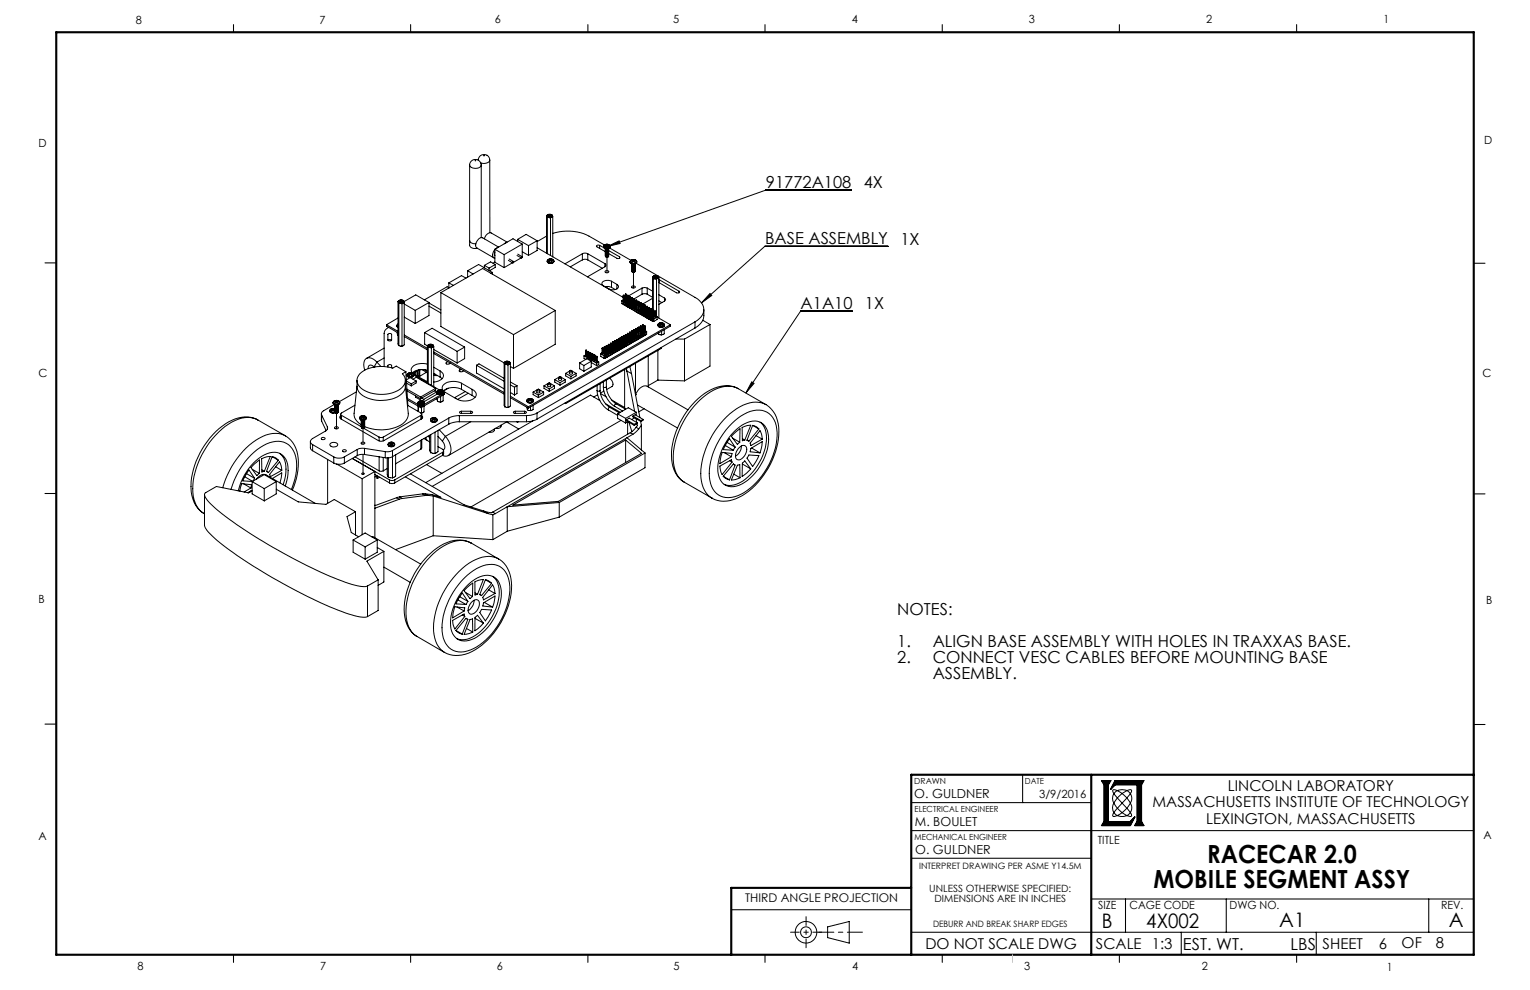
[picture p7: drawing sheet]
<svg xmlns="http://www.w3.org/2000/svg" width="432mm" height="279mm" viewBox="0 0 432 279" stroke-linecap="round" stroke-linejoin="round" font-family="sans-serif">
<defs><g id="words">
<g font-size="7.1">
<text x="340.7" y="243.5">RACECAR 2.0</text>
<text x="325.6" y="250.5">MOBILE SEGMENT ASSY</text>
</g>
<g font-size="5.6">
<text x="311" y="261.9">B</text>
<text x="323.5" y="261.9">4X002</text>
<text x="361" y="261.5">A1</text>
<text x="408.9" y="261.5">A</text>
</g>
<g font-size="4.7">
<text x="216.2" y="53">91772A108</text>
<text x="243.8" y="53.1">4X</text>
<text x="215.9" y="68.9">BASE ASSEMBLY</text>
<text x="254.1" y="69">1X</text>
<text x="226" y="87.2">A1A10</text>
<text x="244.1" y="87.3">1X</text>
<text x="253.2" y="173.6">NOTES:</text>
<text x="253.2" y="182.6">1.</text>
<text x="263.2" y="182.6">ALIGN BASE ASSEMBLY WITH HOLES IN TRAXXAS BASE.</text>
<text x="253.2" y="187.1">2.</text>
<text x="263.2" y="187.1">CONNECT VESC CABLES BEFORE MOUNTING BASE</text>
<text x="263.2" y="191.7">ASSEMBLY.</text>
<text x="333.8" y="268.1">EST. WT.</text>
<text x="364.2" y="268.1">LBS</text>
</g>
<g font-size="4.2">
<text x="325.3" y="227.9">MASSACHUSETTS INSTITUTE OF TECHNOLOGY</text>
<text x="346.6" y="223.1">LINCOLN LABORATORY</text>
<text x="340.4" y="232.6">LEXINGTON, MASSACHUSETTS</text>
<text x="261.2" y="267.9">DO NOT SCALE DWG</text>
<text x="309.3" y="267.9">SCALE 1:3</text>
<text x="373.3" y="267.8">SHEET</text>
<text x="389.1" y="267.8">6</text>
<text x="395.6" y="267.6">OF</text>
<text x="405.3" y="267.6">8</text>
</g>
<g font-size="3.5">
<text x="258" y="225.1">O. GULDNER</text>
<text x="258.2" y="233.2">M. BOULET</text>
<text x="258.3" y="241">O. GULDNER</text>
</g>
<text font-size="3.4" x="210.3" y="254.6">THIRD ANGLE PROJECTION</text>
<g font-size="3.2">
<text x="38.3" y="6.7">8</text>
<text x="90.2" y="6.7">7</text>
<text x="139.7" y="6.5">6</text>
<text x="190" y="6.5">5</text>
<text x="240.4" y="6.5">4</text>
<text x="290.4" y="6.5">3</text>
<text x="340.4" y="6.5">2</text>
<text x="390.4" y="6.5">1</text>
<text x="10.9" y="41.6">D</text>
<text x="418.9" y="40.7">D</text>
<text x="10.9" y="106.3">C</text>
<text x="418.4" y="106.4">C</text>
<text x="10.8" y="170.2">B</text>
<text x="419.4" y="170.6">B</text>
<text x="293.3" y="225.1">3/9/2016</text>
<text x="10.8" y="237.2">A</text>
<text x="309.8" y="238.2">TITLE</text>
<text x="418.6" y="236.8">A</text>
<text x="310" y="256.5">SIZE</text>
<text x="318.8" y="256.5">CAGE CODE</text>
<text x="347" y="256.5">DWG NO.</text>
<text x="406.7" y="256.5">REV.</text>
<text x="38.8" y="273.8">8</text>
<text x="90.4" y="273.8">7</text>
<text x="140.2" y="273.8">6</text>
<text x="190.1" y="273.9">5</text>
<text x="240.5" y="273.8">4</text>
<text x="289" y="273.9">3</text>
<text x="339.1" y="273.8">2</text>
<text x="391.4" y="274.1">1</text>
</g>
<g font-size="2.8">
<text x="262.2" y="251.8">UNLESS OTHERWISE SPECIFIED:</text>
<text x="263.7" y="254.6">DIMENSIONS ARE IN INCHES</text>
</g>
<g font-size="2.5">
<text x="259.4" y="245.4">INTERPRET DRAWING PER ASME Y14.5M</text>
<text x="263.3" y="261.5">DEBURR AND BREAK SHARP EDGES</text>
</g>
<g font-size="2.4">
<text x="258" y="221.3">DRAWN</text>
<text x="289.2" y="221.3">DATE</text>
<text x="258.1" y="229.1">ELECTRICAL ENGINEER</text>
<text x="258.1" y="237">MECHANICAL ENGINEER</text>
</g>
</g></defs>
<g fill="none" stroke="#000" stroke-width=".28">
<path d="M132.5 46.6a1.62 1.62 0 0 1 1.7-1.6 1.62 1.62 0 0 1 1.6 1.6M132.5 46.6v22.6a1.71 1.71 0 0 0 2.3 .9M132.5 46.6a1.89 1.89 0 0 0 3.3 0M135 45.2a1.62 1.62 0 0 1 1.6-1.6 1.62 1.62 0 0 1 1.6 1.6M135.8 46.6v20.5M136.5 43.9l.2 .1zM138.2 45.2a1.86 1.86 0 0 1-2.6 .8M138.2 45.2l.1 20.5M240.2 53.7h-24.1l-44.6 15.8M126.7 79.8l1.3 .7M126.7 79.8v1.4M131.5 78.5l-1.3-.7-3.5 2"/>
<path d="M132 76.4v1.8M132 76.4l1.5 .9M132 76.4l3.1-1.8 3.8 2.3M132.5 67.9l.7 .7 1.1 .2M136.7 67.4a1.81 1.81 0 0 1 1.9-1.6l4.5 2.5M136.7 74.9l1.3 .8M136.7 74.9v.7M138 75.7v.6M138.9 76.9l-.4 .2M138.9 76.9v.5M139.7 70.4a1.4 1.4 0 0 0 0 2.4M139.7 71.2v.9"/>
<path d="M139.7 70.3v3.7l2.6 1.5M139.7 74l-.6 .3M139.7 70.3l2.6 1.6M139.8 74.6v.9l-1.7 .9M139.8 74.6l-1.8 1.1M139.8 74.6l-1.3-.7-1.8 1M140.5 69.8l-.6 .4M140.7 69.7l-4.5-2.6a1.92 1.92 0 0 0-1.6 2.9l4.8 2.8M142.3 71.9v3.6M142.9 68.5l-.6 .3M143.5 73.5l1.2 .7M143.7 73.1l1.2 .7"/>
<path d="M144.6 74.2l-2.3 1.3M144.7 73.9l.3-.1-.2 .4-.2-.1zM145.9 72.1l1.2 .7-2.1 1.2M146.1 67.6v.6M146.1 67.6l3.1 1.7M146.1 67.6l2.4-1.5 3.1 1.8M146.1 71.7l1.2 .7M147.4 68.9v3.7M147.4 71l1.8 1.1M147.4 68.9l-5.1 3M147.4 68.9l-2.6-1.5-5.1 2.9M149.2 69.3v2.8"/>
<path d="M151.6 67.9v2.8l-2.4 1.4M151.6 69.9l24.3 14M151.6 67.9l-2.4 1.4M154.2 60.9l.1 .2M154.2 60.9v10.6M154.2 66.6l-2.6 1.6M154.3 61.1l.6 .3M154.3 61.1l.2 .3M154.4 73.7a1 1 0 0 1 1-.6 1 1 0 0 1 .9 .6M154.4 73.8a1.01 1.01 0 0 0 1 .6 1.01 1.01 0 0 0 .9-.6M154.4 73.7a1.09 1.09 0 0 0 1.9 0 1.02 1.02 0 0 1-.9 .6 1.02 1.02 0 0 1-1-.5M154.4 73.7v.1"/>
<path d="M154.5 61.4h.4M154.5 61.4v10.2M154.6 60.6l-.3 .5M154.6 60.6l-.4 .3M154.7 73.3l.8-.2a.51 .51 0 0 1 .7 .3 .51 .51 0 0 1-.6 .6h-.6l-.4-.2-.1-.2zM154.7 60.8a.44 .44 0 0 1 .5-.1 .44 .44 0 0 1 .3 .4l-.7 .1zM154.8 60.7a.4 .4 0 0 1 .5-.1 .4 .4 0 0 1 .2 .5 .4 .4 0 0 1-.6 .2 .4 .4 0 0 1-.1-.6zM154.8 61v.2M154.8 61.1h.5M154.8 61.2h.5M154.9 61.4l.5 .1M154.9 60.9l.6 .2-.4-.2-.3 .1"/>
<path d="M154.9 60.9l-.2 .1 .2 .2M154.9 60.9l-.1 .1M155.1 73.4h.1M155.1 73.4l-.2 .2 .2 .1M155.1 73.3h.1M155.1 73.4v.3M155.1 73.2h.2M155.1 73.2h-.2l.2 .1M155.1 73.3l.1 .4M155.1 73.3v.1M155.1 73.2l.1 .4M155.1 73.4l.1 .3"/>
<path d="M155.3 61h-.6M155.3 73.5l-.2 .2M155.3 73.5h.1M155.3 73.2h.1M155.3 73.2v.4M155.3 60.5l-.7 .1M155.3 60.5l.6 .3M155.4 73.2h.1M155.4 73.5h.1M155.4 61.5v10.6M155.4 73.2v.3M155.4 60.9l-.6-.1-.1 .2 .2 .2"/>
<path d="M155.5 73.5h.1M155.5 73.5l.1 .2M155.5 73.2h.1M155.5 73.2v.4M155.6 73.2l.2 .1h-.1M155.6 73.2h-.1M155.6 73.2v.4M155.6 73.4h.1M155.6 73.3v.1M155.6 73.3v.4M155.6 73.4v.3M155.7 73.4l.1 .2-.2 .1"/>
<path d="M155.7 73.4h.1M155.7 73.3h-.1M155.7 73.3h.1M155.7 61.3l-.8 .1M155.7 61.3l-.3 .2M155.7 73.4l-.1 .3M155.9 60.8l-.2 .5M155.9 60.8l.1 .3M156 61.1l-.3 .2M156 65.9a13.7 13.7 0 0 1 10.2 .7l4.4 2.5M156 61.1v11.4M164.4 71.6l.5-.2 1 .2"/>
<path d="M164.4 73.3l.5-.1 1 .1M164.4 71.6l-5 2.9M164.4 71.6v1.7M164.4 73.3l-3.5 2M165.9 71.6v1.7M165.9 71.6l4.8 2.8M165.9 73.3l4.1 2.4M169.2 69.3l-.5-.1-.4 .3 2.5 1.5M169.2 69.3l1.3 .7M169.2 69.3v.8M170.4 69.5a1 1 0 0 1 .9-.6 1 1 0 0 1 .9 .6M170.4 69.7a1.01 1.01 0 0 0 .9 .6 1.01 1.01 0 0 0 .9-.6"/>
<path d="M170.4 69.5a1.06 1.06 0 0 0 1.8 0M170.4 69.7a1.06 1.06 0 0 0 1.8 0M170.4 69.5v.2M170.5 69.3l.9-.4a.51 .51 0 0 1 .7 .4 .51 .51 0 0 1-.5 .6l-.9-.1-.2-.1zM170.7 74.4a.46 .46 0 0 1 .3 .4 .46 .46 0 0 1-.3 .5M170.7 74.4v.9M170.7 75.3l-4.9 2.8M170.8 76.6a.54 .54 0 0 1 .6-.3 .54 .54 0 0 1 .4 .5 .54 .54 0 0 1-.6 .2 .54 .54 0 0 1-.4-.4zM170.8 70.2l.2 .2M170.9 72.2l.3 .3M170.9 70.3l.1 .3M170.9 70.4l.1 .3"/>
<path d="M170.9 70.6l.1 .3M170.9 70.8l.1 .3M170.9 71l.1 .2M170.9 71.2l.1 .2M170.9 71.3l.1 .3M170.9 71.5l.1 .3M170.9 71.7l.1 .2M170.9 71.9l.1 .2M170.9 72l.1 .3M171 70.4h.5l.2-.2-.2 .2zM171 71.1l.6-.1 .1-.3 3.1 1.8M171 71.2h.6l.1-.3a.47 .47 0 0 1-.7 .3z"/>
<path d="M171 71.6l.6-.1 .1-.2a.47 .47 0 0 1-.7 .3zM171 71.9h.6l.1-.3a.51 .51 0 0 1-.7 .3zM171 70.6h.1M171 70.7h.1M171 70.9h.1M171 71.1h.1M171 72.3h.1M171 72.4v.1M171 71.4h.1M171 71.8h.1M171 72.1h.1M171 69.3h.1"/>
<path d="M171 69.3l-.1 .1 .1 .1M171 69.2h.1M171 69.3v.2M171 69l.2 .1M171 69l-.1 .1 .1 .1M171 72.5h.2M171 69.2l.1 .3-.1-.2M171 69.2v.3M171 69l.1 .5M171.1 69.5h.1M171.2 69.4l-.2 .1M171.2 69.4h.1"/>
<path d="M171.2 69.1h.1M171.2 69.1v.3M171.3 69.1h.1M171.3 69.4h.1M171.3 69.1v.3M171.4 69.4l.1 .1M171.4 69.1v.3M171.4 72.5h-.2M171.5 69.5h.1M171.5 72.5h.1M171.5 69l.2 .1-.1 .1M171.5 69l-.1 .1"/>
<path d="M171.5 72.5h-.3M171.5 72.5h-.5M171.5 69v.5M171.5 69.5l3.2-1.5 .3 .7zM171.6 69.3h.1M171.6 69.2v.1M171.6 69.2h.1M171.6 70.2h-.6h.4M171.6 69.2l-.1 .3M171.6 69.3l-.1 .2M171.6 69.3l.1 .1-.2 .1M171.6 69.3v.2"/>
<path d="M171.6 71.3l-.2 .2M171.6 71.1l-.2 .2M171.6 70.9l-.2 .2M171.6 70.7l-.2 .2M171.6 70.6l-.2 .2M171.6 70.4l-.2 .2M171.6 70.2v.1M171.6 72h.1M171.6 71.8v.1M171.6 71.6v.1M171.6 71.4v.1M171.7 70.2l-.1 .3-.6 .1"/>
<path d="M171.7 70.4l-.1 .3h-.6M171.7 70.6l-.1 .2-.6 .1M171.7 71.1l-.1 .3h-.6M171.7 71.4l-.1 .3-.6 .1M171.7 71.8l-.1 .3h-.6M171.7 71.9l-.1 .3-.6 .1M171.7 72.1l-.1 .3-.4 .1M171.7 70.6l-.1 .3h-.6M171.7 72l-.1 .2-.6 .1M171.7 71.5l2.5 1.5 .7-.2-.1-.3M171.8 72.2l-.3 .3M172 70l6.1 3.5"/>
<path d="M172.2 69.5v.2M172.6 79.4a1.98 1.98 0 0 0-2.7 .6l.4 .7a4 4 0 0 0 2.8 1.1l.4-.1a.81 .81 0 0 0 .9-.4 .81 .81 0 0 0-.3-1M172.6 79.4v1.7M172.6 79.4l1.5 .9M174.8 72.5v.4M177.8 73.9a1 1 0 0 1 1-.6 1 1 0 0 1 .9 .6M177.8 74l.3 .4M177.8 73.8a1.07 1.07 0 0 0 1.9 .1M177.8 73.8v.2M178.1 73.4l.8-.1a.6 .6 0 0 1 .6 .7 .92 .92 0 0 1-.9 .3 .92 .92 0 0 1-.7-.7zM178.3 74.5l.1 .2M178.3 76.5l.3 .3"/>
<path d="M178.3 74.6l.1 .3M178.3 74.8l.1 .2M178.3 75l.1 .2M178.3 75.1l.1 .3M178.3 75.3l.1 .3M178.3 75.5l.1 .2M178.3 75.6l.1 .3M178.3 75.8l.1 .3M178.3 76l.1 .3M178.3 76.2l.1 .2M178.3 76.3l.1 .3M178.4 74.5l.5 .1"/>
<path d="M178.4 74.9l.7-.1 .1-.3a.47 .47 0 0 1-.8 .4zM178.4 75h.7l.1-.3a.47 .47 0 0 1-.8 .3zM178.4 75.2h.7l.1-.3a.47 .47 0 0 1-.8 .3zM178.4 75.4h.7l.1-.3a.51 .51 0 0 1-.8 .3zM178.4 76.1h.5l.3-.3-.3 .3zM178.4 76.3h.5l.3-.3-.3 .3zM178.4 76.4h.5l.3-.2-.3 .3zM178.4 76.6h.5l.3-.3-.3 .4zM178.4 74.5h.1M178.4 74.5h.6M178.4 75.7h.1M178.4 75.9h.1"/>
<path d="M178.4 76.1h.1M178.4 76.3h.1M178.4 76.8h.1M178.4 76.4h.1M178.4 76.6h.1M178.5 73.6l-.2 .2 .2 .1M178.5 73.5h.1M178.5 73.6h.1M178.5 73.6v.2M178.5 73.3l.2 .1M178.5 73.3l-.2 .1 .2 .1M178.5 76.8l.1 .1"/>
<path d="M178.5 76.8h.5M178.5 73.3v.5v-.2M178.7 73.7l-.2 .2M178.7 73.7h.1M178.7 73.4h.1M178.7 73.4v.3M178.8 73.7h-.1M178.8 73.4h.1M178.8 73.7h.1M178.8 73.4v.3M178.9 73.7h.1M178.9 73.7l.1 .2"/>
<path d="M178.9 73.4h.1M178.9 73.4h-.1M178.9 73.4v.3M178.9 76.8l-.3 .1M179 73.3l.2 .1-.1 .1M179 73.3l-.1 .1M179 73.3v.5M179 76.8h-.4M179 76.8l-.4 .1M179 76.8h.1M179 73.6h.1M179 73.5v.1"/>
<path d="M179 73.6v.2M179.1 73.6l.1 .1-.2 .2M179.1 73.6l-.1 .2M179.1 75.7l-.2 .3M179.1 75.2l-.2 .3M179.1 75.1l-.2 .2M179.1 74.7l-.2 .2M179.1 74.5v.1M179.1 76.3h.1M179.1 76.1v.1M179.1 75.9v.1M179.1 75.6h.1"/>
<path d="M179.1 75.4v.1M179.1 74.9v.1M179.2 74.5l-.3 .2h-.5M179.2 75.2l-.1 .3-.7 .1M179.2 75.4l-.1 .3h-.7M179.2 75.6l-.1 .2-.7 .1M179.2 76.4l-.1 .3-.5 .1M179.2 75.2a.51 .51 0 0 1-.8 .4M179.2 75.6l-.1 .3h-.7M179.2 74.5l-.3 .3-.5-.1M179.2 76.5l-.2 .3M179.5 74.3l16.6 9.6a3.7 3.7 0 0 1 2.2 4.9l-.9 1.1-1.3 .9"/>
<path d="M179.7 74a1.01 1.01 0 0 1-1.6 .4M179.7 74l-.6 .5-1-.1M179.7 73.8v.2M184.1 78.1l.2 .3M184.1 78.1v10.5M184.3 78.4l.6 .3M184.3 78.4l.1 .3M184.4 78.7h.5M184.4 78.7v8.8M184.5 77.9l-.2 .5M184.5 77.9l-.4 .2M184.6 78.1a.42 .42 0 0 1 .5-.2 .42 .42 0 0 1 .3 .5l-.5 .1z"/>
<path d="M184.7 78.4a.34 .34 0 0 1 .3-.4 .34 .34 0 0 1 .3 .5M184.7 78.3v.2M184.7 78.3l.4-.1 .3 .3M184.7 78.5h.6M184.8 78.4h.4M184.8 78.5h.5M184.9 78.2l.5 .2M184.9 78.2l-.2 .1M184.9 78.7l.4 .1M185.2 78.2l-.5 .1M185.2 77.8l-.7 .1M185.2 77.8l.6 .3"/>
<path d="M185.3 78.8v10.5M185.3 78.1l-.4-.1-.3 .3 .2 .2-.2-.2 .3-.1M185.6 78.6l-.7 .1M185.6 78.6l-.3 .2M185.8 78.1l-.2 .5M185.8 78.1l.1 .3M185.9 78.4l-.3 .2M185.9 79.7l5 2.9h.8l.1-.2-.1-.2M185.9 78.4v11.3M185.9 78.9l.2 .1M186.1 79l5.6 3.2M186.1 79v.8"/>
<path d="M250.6 69.5h-34.8l-17.8 16M108.4 98.2l-5 2.9M109.1 91.7l3.2 1.8M109.1 91.7v.3l3.2 1.9M109.5 94.3l.3-.2 .7 .2v1.6a.6 .6 0 0 1-1 0zM109.5 96l.3-.2 .7 .2M109.6 92.4a2.04 2.04 0 0 0-1.2 1.7v9.3M112 91.9l.3 .4M112 92l.3 .4M112 91.9v.1M112 91.9l.3-.4-.2 .3 .2 .4M112 92l.3 .5"/>
<path d="M112.1 93.8l.1 .7M112.2 94.5l.1 .1M112.2 93.9v.6M112.3 92.3h.1M112.3 92.4h.1M112.3 85.1l.1 .2M112.3 85.1v11.9l.3 .5M112.3 89.7l-3.2 2M112.4 85.3l.6 .3M112.4 85.3l.2 .3M112.6 85.6h.4M112.6 97.5l.9 .2"/>
<path d="M112.6 85.6v11.9M112.6 84.8l-.2 .5M112.6 84.8l-.3 .3M112.7 85a.52 .52 0 0 1 .6-.2 .52 .52 0 0 1 .4 .5 .52 .52 0 0 1-.6 .1 .52 .52 0 0 1-.4-.4zM112.8 85.1v-.1a.42 .42 0 0 1 .5-.1 .42 .42 0 0 1 .3 .4l-.7 .1zM112.9 85.2v.2M112.9 85.3h.4M112.9 85.3l.5 .1M113 85.6l.5 .1M113 85.1l.6 .2-.4-.2-.3 .1M113 85.1l-.2 .1 .2 .2M113 85.1l-.1 .1"/>
<path d="M113.3 85.2h-.5M113.4 84.7l-.8 .1M113.4 84.7l.6 .3M113.5 85.7v12M113.5 85.1l-.6-.1-.2 .2 .3 .2M113.8 85.5l-.8 .1M113.8 85.5l-.3 .2M114 85l-.2 .5M114 85l.1 .3M114 85.1l3.3-1.9 3.8 2.2M114.1 85.3l-.3 .2M114.1 85.3v12l-.6 .4"/>
<path d="M114.1 94.5l6.5 3.8M114.1 89.5l3.1 1.8M114.1 95l6.5 3.7M114.1 85.8l3.1 1.8M117.2 87.6v3.7M119.8 93.9v3.2l.8 .5M119.8 93.9l9.2 5.3M119.8 93.9l2.2-1.3 9.1 5.4M120.6 97.5l.2 .3M120.6 97.5v10.6M120.8 97.8l.5 .3M120.8 97.8l.1 .3"/>
<path d="M120.9 98.1h.4M120.9 98.1v10.1M121 97.3l-.2 .5M121 97.3l-.4 .2M121.1 97.5a.42 .42 0 0 1 .5-.2 .42 .42 0 0 1 .2 .5l-.5 .1zM121.1 86.4l3.3 1.9M121.1 85.4v3.6l-3.9 2.3M121.1 85.4l-3.9 2.2M121.1 85.5l3.3 2M121.1 97.8v-.3a.38 .38 0 0 1 .5-.1 .38 .38 0 0 1 .2 .5M121.2 97.7v.2M121.2 97.7l.3-.1 .3 .3"/>
<path d="M121.2 97.8h.4M121.3 97.8l.5 .1zM121.3 97.6l.5 .2M121.3 97.6l-.1 .1M121.3 98.1l.4 .1M121.6 97.6l-.5 .1M121.7 97.2l-.7 .1M121.7 97.2l.6 .3M121.7 98.2v10.6M121.8 97.5l-.5-.1-.3 .3 .3 .2-.2-.2 .2-.1M122.1 98l-.8 .1M122.1 98l-.4 .2"/>
<path d="M122.3 97.5l-.2 .5M122.3 97.5l.1 .3M122.4 97.8l-.3 .2M122.4 98.6l6.6 3.8M122.4 99.3l19.9 11.5M122.4 99.8l19.9 11.4M122.4 97.8v11.3M124.4 82.6v9.5l17.9 10.3M124.4 82.6l20.5 11.8M124.4 82.6l11.8-6.8 20.5 11.8M126.8 81.2l-.6-.3-6.4 3.7M129 99.2v3.2"/>
<path d="M131.1 98v3.2l-2.1 1.2M131.1 98l-2.1 1.2M144.9 94.4v9.6M156.7 87.6v9.6l-11.8 6.8M156.7 87.6l-11.8 6.8M165.2 99v1.4l.2 .1M165.2 99h.4M165.3 98.8l.1 .1M165.3 98.8l-.1 .2M165.3 98.8h.2M165.4 98.9v1.6M165.5 98.8l-.1 .1"/>
<path d="M165.5 98.8l.1 .2M165.6 99l-.2 1.5M165.8 99.3v1.5l.2 .1M165.8 99.3h.4M165.9 99.2h.1M165.9 99.2l-.1 .1M165.9 99.2h.2M166 99.2v1.7M166.1 99.2h-.1M166.1 99.2l.1 .1M166.2 99.3l-.2 1.6M166.4 99.7l.2 1.5"/>
<path d="M166.4 99.7h.4M166.5 99.6h.1M166.5 99.6l-.1 .1M166.5 99.6h.2M166.6 99.6v1.6M166.7 99.6h-.1M166.7 99.6l.1 .1M166.8 99.7v1.4l-.2 .1M167.1 99.9h.1M167.1 99.9l-.1 .1M167.1 99.9h.2M167.2 99.9v1.7"/>
<path d="M167.3 99.9h-.1M167.3 99.9l.1 .1M169.5 99.9l1 .5M169.9 99.6l-.4 .2v.8l1 .5M169.9 98.4l.1 1.5M169.9 98.4h.3M169.9 98.2l.1 .1M169.9 98.2v.2M169.9 98.2h.2M170 98.3v1.6M170.1 98.2l-.1 .1M170.1 98.2l.1 .2"/>
<path d="M170.2 98.4l-.2 1.5M170.5 98l.1 2.3M170.5 99.2l-.3 .2M170.5 98h.3M170.5 98.6h.1M170.5 98.6l.1 .2 .1-.2M170.5 97.9l.1 .1M170.5 97.9v.1M170.5 97.9h.2M170.6 98v.5M170.6 98.6v1.7M170.6 98.5l.1 .1"/>
<path d="M170.6 98.5l-.1 .1M170.7 98.6h-.1M170.7 97.9l-.1 .1M170.7 97.9l.1 .1M170.8 80.9h1l.8 .2M170.8 98l-.2 2.3M171.1 97.7v2.1l.1 .1M171.1 97.7h.3M171.1 98.9l-.3 .2M171.1 98.2h.2M171.1 98.2l.1 .3 .1-.3M171.1 97.5h.2"/>
<path d="M171.1 97.5l.1 .1M171.1 97.5v.2M171.2 97.6v2.3M171.3 97.5l-.1 .1M171.3 97.5l.1 .2M171.4 97.7l-.2 2.2M171.7 97.4h.3M171.7 97.4v2.1l.1 .1M171.7 98.5l-.3 .2M171.7 99.9l-.4 .2M171.7 97.9l.1 .2 .1-.2M171.7 97.9l.1 .1"/>
<path d="M171.7 97.2l.1 .1M171.7 97.2v.2M171.7 97.2h.2M171.8 97.3v.6M171.8 98v1.6M171.8 97.9h.1M171.8 97.9h-.1M171.9 97.2l-.1 .1M171.9 97.9l-.1 .1M171.9 97.2l.1 .2M171.9 99.8h-.2v.8l-.4 .2M171.9 99.8v.6"/>
<path d="M172 97.4l-.2 2.2M172.3 97h.3M172.3 97v2.1l.1 .1M172.3 98.2l-.3 .2M172.3 99.6l-.4 .2M172.3 97.5l.1 .3 .1-.3M172.3 97.5l.1 .1M172.3 96.9h.1M172.3 96.9v.1M172.3 96.9h.2M172.4 96.9v.6M172.4 97.6v1.6"/>
<path d="M172.4 97.5h.1M172.4 97.5h-.1M172.5 96.9h-.1M172.5 97.5l-.1 .1M172.5 96.9l.1 .1M172.5 99.4h-.2v.9l-.4 .1M172.5 99.4v.7M172.6 97l-.2 2.2M172.6 81.1l1 .6M172.9 96.7v2.1l.1 .1M172.9 97.8l-.3 .2M172.9 96.7h.3"/>
<path d="M172.9 99.8h.2M172.9 99.2l-.4 .2M172.9 97.2l.1 .2 .1-.2M172.9 97.2l.1 .1M172.9 96.5l.1 .1M172.9 96.5v.2M172.9 96.5h.2M173 96.6v.6M173 97.3v1.6M173 97.2h.1M173 97.2h-.1M173.1 97.2l-.1 .1"/>
<path d="M173.1 96.5l-.1 .1M173.1 96.5l.1 .2M173.1 99.1h-.2v.8l-.4 .2M173.1 99.1v.7M173.2 96.7l-.2 2.2M173.5 96.3v2.2h.1M173.5 97.5l-.3 .2M173.5 96.3h.3M173.5 99.4h.2M173.5 98.8l-.4 .3M173.5 96.9l.1 .2 .1-.2M173.5 96.9h.2"/>
<path d="M173.5 96.2h.1M173.5 96.2v.1M173.5 96.2h.2M173.6 96.2v2.3M173.7 96.2h-.1M173.7 96.2l.1 .1M173.7 98.7h-.2v.9l-.4 .2M173.7 98.7v.7M173.8 96.3l-.2 2.2M174.1 96l.1 2.2M174.1 97.2l-.3 .1M174.1 96h.3"/>
<path d="M174.1 99.1h.2M174.1 98.5l-.4 .2M174.1 80.3v1.2M174.1 96.5l.1 .2 .1-.2M174.1 96.5h.2M174.1 95.8l.1 .1M174.1 95.8v.2M174.1 95.8h.2M174.2 95.9v2.3M174.3 95.8l-.1 .1M174.3 95.8l.1 .2M174.3 98.4v.7"/>
<path d="M174.3 98.4h-.2v.8l-.4 .2M174.4 96v2.1l-.2 .1M174.7 95.6l.1 2.2M174.7 96.8l-.3 .2M174.7 95.6h.3M174.7 98.7h.2M174.7 98.2l-.4 .2M174.7 96.2l.1 .2 .1-.2M174.7 96.2h.1M174.7 95.5h.1M174.7 95.5v.1M174.7 95.5h.2"/>
<path d="M174.8 96.1l-.1 .1M174.8 95.5v.6M174.8 96.2v1.6M174.8 96.1l.1 .1M174.9 96.2h-.1M174.9 95.5h-.1M174.9 95.5l.1 .1M174.9 98h-.2v.8l-.4 .3M174.9 98v.7M175 95.6v2.2h-.2M175.3 95.3l.1 2.2M175.3 96.4l-.3 .2"/>
<path d="M175.3 95.3h.3M175.3 98.4h.2M175.3 97.8l-.4 .2M175.3 95.8l.1 .3 .1-.3M175.3 95.8l.1 .1M175.3 95.1h.2M175.3 95.1l.1 .1M175.3 95.1v.2M175.4 95.8h-.1M175.4 95.2v.6M175.4 95.9v1.6M175.4 95.8h.1"/>
<path d="M175.5 95.8l-.1 .1M175.5 95.1l-.1 .1M175.5 95.1l.1 .2M175.5 85l.4 .2M175.5 97.7h-.2v.8l-.4 .2M175.5 97.7v.7M175.6 95.3v2.1l-.2 .1M175.9 84.7l-.4 .2v.8l.4 .2M175.9 94.9l.1 2.3M175.9 96.1l-.3 .2M175.9 83.5l.1 1.5M175.9 94.9h.3"/>
<path d="M175.9 83.5h.2M175.9 85.9h.2M175.9 85.2h.2v.8l.4 .3M175.9 98h.2M175.9 97.5l-.4 .2M175.9 85.2v.7M175.9 94.8h.2M175.9 95.5h.1M175.9 95.5l.1 .2 .1-.2M175.9 94.8h.1M175.9 94.8v.1M175.9 83.4h.1"/>
<path d="M175.9 83.4v.1M175.9 83.4h.2M176 83.4v1.6M176 94.8v.6M176 95.5v1.7M176 95.4l.1 .1M176 95.4l-.1 .1M176.1 83.4h-.1M176.1 83.4v.1M176.1 95.5h-.1M176.1 94.8h-.1M176.1 94.8l.1 .1"/>
<path d="M176.1 85.3l.4 .2M176.1 84.1l.4 .2-.4 .2M176.1 97.3h-.2v.9l-.4 .2M176.1 83.5l-.1 1.5M176.1 97.3v.7M176.2 94.9v2.1l-.2 .2M176.5 94.6l.1 2.2M176.5 95.8l-.3 .2M176.5 83.1l.1 2.3M176.5 94.6h.3M176.5 83.1h.2M176.5 84.1l-.3 .1"/>
<path d="M176.5 85.5v.8M176.5 85.5h.2v.9l.4 .2M176.5 86.3h.2M176.5 97.7h.2M176.5 97.1l-.4 .2M176.5 95.1l.1 .1M176.5 83l.1 .6M176.5 95.1l.1 .3 .1-.3M176.5 94.4l.1 .1M176.5 94.4v.2M176.5 94.4h.2M176.5 83.7h.1"/>
<path d="M176.5 83.7l.1 .2 .1-.2M176.5 83h.2M176.5 83v.1M176.6 83.7v1.7M176.6 94.5v.6M176.6 95.2v1.6M176.6 95.1h.1M176.6 95.1h-.1M176.6 83.6l-.1 .1M176.6 83.6l.1 .1M176.6 83h.1M176.7 83.7h-.1"/>
<path d="M176.7 83v.1M176.7 94.4l-.1 .1M176.7 95.1l-.1 .1M176.7 94.4l.1 .2M176.7 85.7l.4 .2M176.7 97h-.2v.8l-.4 .2M176.7 83.1l-.1 2.3M176.7 97v.7M176.7 84.3l.4 .2M176.8 94.6v2.1l-.2 .1M177.1 94.2l.1 2.2M177.1 83.5l.1 2.2"/>
<path d="M177.1 95.4l-.3 .2M177.1 94.2h.2M177.1 83.5h.2M177.1 83.7l-.4 .2M177.1 85.9h.2v.8l.4 .2M177.1 86.6h.2M177.1 97.3h.2M177.1 96.8l-.4 .2M177.1 85.9v.7M177.1 94.8h.1M177.1 94.8l.1 .2 .1-.2M177.1 94.1h.2"/>
<path d="M177.1 94.1l.1 .1M177.1 94.1v.1M177.1 83.4h.2M177.1 84l.1 .1M177.1 84l.1 .3 .1-.3M177.1 83.4h.1M177.1 83.4v.1M177.2 94.8h-.1M177.2 83.4v.6M177.2 84.1v1.6M177.2 94.2v.6M177.2 94.8v1.6"/>
<path d="M177.2 94.8h.1M177.2 84h.1M177.2 84h-.1M177.3 83.4v.1M177.3 84l-.1 .1M177.3 83.4h-.1M177.3 94.8h-.1M177.3 94.1l-.1 .1M177.3 94.1v.1M177.3 86l.4 .3M177.3 96.7h-.2v.8l-.4 .2M177.3 94.2l-.1 2.2"/>
<path d="M177.3 83.5l-.1 2.2M177.3 96.7v.6M177.3 84.7l.4 .1M177.7 93.9l.1 2.2M177.7 95.1l-.4 .1M177.7 83.8l.1 2.2M177.7 93.9h.2M177.7 83.8h.2M177.7 86.3h.2v.8l.4 .2M177.7 86.9h.2M177.7 97h.2M177.7 96.4l-.4 .3"/>
<path d="M177.7 86.3v.6M177.7 84.4l.1 .2 .1-.2M177.7 94.4l.1 .1M177.7 94.4l.1 .3 .1-.3M177.7 93.8h.1M177.7 93.8v.1M177.7 93.8h.2M177.7 83.7h.1M177.7 84.4l.1 .1M177.7 83.7v.1M177.7 83.7h.2M177.8 94.4h-.1"/>
<path d="M177.8 83.7v.6M177.8 84.5v1.5M177.8 93.8v.6M177.8 94.5v1.6M177.8 94.4h.1M177.8 84.3l.1 .1M177.8 84.3l-.1 .1M177.9 84.4l-.1 .1M177.9 83.7h-.1M177.9 83.7v.1M177.9 94.4l-.1 .1M177.9 93.8h-.1"/>
<path d="M177.9 93.8v.1M177.9 86.4l.4 .2M177.9 96.3h-.2v.8l-.4 .2M177.9 93.9l-.1 2.2M177.9 83.8l-.1 2.2M177.9 96.3v.7M177.9 85l.4 .2M178.3 80.9a.58 .58 0 0 1 .5-.2 .58 .58 0 0 1 .5 .4 .57 .57 0 0 1-.6 .2 .57 .57 0 0 1-.4-.4zM178.3 93.6l.1 2.2M178.3 84.2l.1 2.2M178.3 94.7l-.4 .2M178.3 93.6h.2"/>
<path d="M178.3 84.2h.2M178.3 84.7l-.4 .2M178.3 86.6h.2v.8l.4 .2M178.3 87.3h.2M178.3 96.7h.2M178.3 96.1l-.4 .2M178.3 86.6v.7M178.3 84.7l.1 .2 .1-.2M178.3 94.1l.1 .2 .1-.2M178.3 94.1l.1 .1M178.3 93.4l.1 .1M178.3 93.4v.2"/>
<path d="M178.3 93.4h.2M178.3 84l.1 .1M178.3 84.7l.1 .1M178.3 84v.2M178.3 84h.2M178.4 94.1h-.1M178.4 84.1v.6M178.4 84.8v1.6M178.4 93.5v.6M178.4 94.2v1.6M178.4 94.1h.1M178.4 84.7h-.1"/>
<path d="M178.4 84.7h.1M178.5 84.7l-.1 .1M178.5 84l-.1 .1M178.5 84v.2M178.5 94.1l-.1 .1M178.5 93.4l-.1 .1M178.5 93.4v.2M178.5 86.7l.4 .2M178.5 96h-.2v.8l-.4 .2M178.5 93.6l-.1 2.2M178.5 84.2l-.1 2.2M178.5 96v.7"/>
<path d="M178.5 85.4l.4 .1M178.9 93.2h.2M178.9 93.2l.1 2.2M178.9 94.4l-.4 .1M178.9 84.5l.1 2.2M178.9 84.5h.2M178.9 86.9h.2v.9l.4 .2M178.9 87.6h.2M178.9 96.3h.2M178.9 95.7l-.4 .3M178.9 86.9v.7M178.9 93.8l.1 .2 .1-.2"/>
<path d="M178.9 84.4v.1M178.9 93.8h.1M178.9 93.1h.1M178.9 93.1v.1M178.9 93.1h.2M178.9 85.1l.1 .2 .1-.2M178.9 85.1h.1M178.9 84.4h.2M178.9 84.4l.1 .1M179 84.5v.5M179 85.1v1.6M179 93.1v.6"/>
<path d="M179 93.8v1.6M179 93.7l.1 .1M179 93.7l-.1 .1M179 85l-.1 .1M179 85l.1 .1M179.1 85.1h-.1M179.1 84.4l-.1 .1M179.1 84.4v.1M179.1 93.8h-.1M179.1 93.1h-.1M179.1 93.1v.1M179.1 87.1l.4 .2"/>
<path d="M179.1 85.7l.4 .2M179.1 95.6h-.2v.8l-.4 .3M179.1 93.2l-.1 2.2M179.1 84.5l-.1 2.2M179.1 95.6v.7M179.5 87.3h.2v.8l.4 .2M179.5 88h.2M179.5 92.9l.1 2.2M179.5 84.9l.1 2.2M179.5 87.3v.7M179.5 94.1l-.4 .1M179.5 92.9h.2"/>
<path d="M179.5 84.9h.2M179.5 96h.2M179.5 95.4l-.4 .2M179.5 85.4l.1 .3 .1-.3M179.5 85.4l.1 .1M179.5 84.7l.1 .1M179.5 84.7v.2M179.5 84.7h.2M179.5 93.4l.1 .2 .1-.2M179.5 93.4l.1 .1M179.5 92.7l.1 .1M179.5 92.7v.2"/>
<path d="M179.5 92.7h.2M179.6 93.4h-.1M179.6 84.8v.6M179.6 85.5v1.6M179.6 92.8v.6M179.6 93.5v1.6M179.6 93.4h.1M179.6 85.4h-.1M179.6 85.4h.1M179.7 85.4l-.1 .1M179.7 84.7l-.1 .1M179.7 84.7v.2"/>
<path d="M179.7 92.7l-.1 .1M179.7 93.4l-.1 .1M179.7 92.7v.2M179.7 87.4l.4 .2M179.7 84.9l-.1 2.2M179.7 92.9l-.1 2.2M179.7 95.3v.7M179.7 95.3h-.2v.8l-.4 .2M179.7 86l.4 .2M180.1 87.6h.2v.8l.4 .3M180.1 88.3h.2M180.1 92.5l.1 2.2"/>
<path d="M180.1 85.2l.1 2.3M180.1 87.6v.7M180.1 93.7l-.4 .2M180.1 92.5h.2M180.1 85.2h.2M180.1 95.6h.2M180.1 95.1l-.4 .2M180.1 85.8h.1M180.1 85.8l.1 .2 .1-.2M180.1 85.1h.1M180.1 85.1v.1M180.1 85.1h.2"/>
<path d="M180.1 93.1l.1 .2 .1-.2M180.1 93.1h.1M180.1 92.4h.1M180.1 92.4v.1M180.1 92.4h.2M180.2 93l-.1 .1M180.2 85.1v.6M180.2 85.8v1.7M180.2 92.4v.6M180.2 93.1v1.6M180.2 93l.1 .1M180.2 85.7l.1 .1"/>
<path d="M180.2 85.7l-.1 .1M180.3 85.8h-.1M180.3 85.1h-.1M180.3 85.1v.1M180.3 93.1h-.1M180.3 92.4h-.1M180.3 92.4v.1M180.3 87.8l.4 .2M180.3 94.9h-.2v.8l-.4 .3M180.3 92.5l-.1 2.2M180.3 85.2l-.1 2.3M180.3 94.9v.7"/>
<path d="M180.7 88h.2v.8l.4 .2M180.7 88.7h.2M180.7 86.3l-.4 .1 .4 .2M180.7 92.2l.1 2.2M180.7 85.5l.1 2.3M180.7 88v.7M180.7 93.3l-.4 .2M180.7 92.2h.2M180.7 85.5h.2M180.7 95.3h.2M180.7 94.7l-.4 .2M180.7 85.4h.2"/>
<path d="M180.7 86.1l.1 .1M180.7 86.1v.2M180.7 85.4l.1 .1M180.7 85.4v.1M180.7 92.7l.1 .3 .1-.3M180.7 92.7l.1 .1M180.7 92l.1 .1M180.7 92v.2M180.7 92h.2M180.8 92.7h-.1M180.8 85.5v.6M180.8 86.2v1.6"/>
<path d="M180.8 92.1v.6M180.8 92.8v1.6M180.8 92.7h.1M180.8 86.1h-.1M180.8 86.1h.1M180.9 86.1l-.1 .1M180.9 86.1v.2h-.2M180.9 85.4l-.1 .1M180.9 85.4v.1M180.9 92.7l-.1 .1M180.9 92l-.1 .1M180.9 92v.2"/>
<path d="M180.9 88.1l.4 .2M180.9 86.7l.4 .2M180.9 94.6h-.2v.8l-.4 .2M180.9 92.2l-.1 2.2M180.9 85.5l-.1 2.3M180.9 94.6v.7M181.2 81.3l.7-.2 .8 .2M181.2 83l.7-.1 .8 .1M181.2 81.3l-3.9 2.2M181.2 81.3v1.7M181.2 83l-2.7 1.6M181.3 88.3h.2v.8l.4 .3"/>
<path d="M181.3 89h.2M181.3 91.8l.1 2.3M181.3 93l-.4 .2M181.3 91.8h.2M181.3 85.9l.1 2.2M181.3 88.3v.7M181.3 85.9h.2M181.3 85.9l-.4 .2M181.3 94.9h.2M181.3 94.4l-.4 .2M181.3 86.5l.1 .2 .1-.2M181.3 86.5h.2"/>
<path d="M181.3 85.8h.1M181.3 85.8v.1M181.3 85.8h.2M181.3 91.7h.2M181.3 92.4h.1M181.3 92.4l.1 .2 .1-.2M181.3 91.7h.1M181.3 91.7v.1M181.4 85.8v2.3M181.4 91.7v.6M181.4 92.4v1.7M181.4 92.3l.1 .1"/>
<path d="M181.4 92.3l-.1 .1M181.5 92.4h-.1M181.5 91.7h-.1M181.5 91.7v.1M181.5 85.8h-.1M181.5 85.8v.1M181.5 94.2v.7M181.5 94.2h-.2v.9l-.4 .2M181.5 88.4l.4 .3M181.5 87.1l.4 .2M181.5 91.8l-.1 2.3M181.5 93l.4 .2"/>
<path d="M181.5 85.9l-.1 2.2M181.9 88.7h.2v.8l.4 .2M181.9 89.4h.2M181.9 92.2l.1 1.5M181.9 86.3l.1 2.2M181.9 88.7v.7M181.9 92.2h.2M181.9 86.3h.2M181.9 94.6h.2M181.9 94l-.4 .2M181.9 86.8l.1 .2 .1-.2M181.9 86.8l.1 .1"/>
<path d="M181.9 86.1h.2M181.9 86.1l.1 .1M181.9 86.1v.2M181.9 92l.1 .1M181.9 92v.2M181.9 92h.2M182 86.2v.5M182 86.9v1.6M182 92.1v1.6M182 86.7l-.1 .1M182 86.7l.1 .1M182.1 92l-.1 .1"/>
<path d="M182.1 92v.2M182.1 86.8l-.1 .1M182.1 86.1l-.1 .1M182.1 86.1v.2M182.1 93.9h-.2v.8l-.4 .2M182.1 93.9v.7M182.1 88.8l.4 .2M182.1 87.5l.4 .1M182.1 93.3l.4 .3v.8l-.4 .2M182.1 92.2l-.1 1.5M182.1 86.3l-.1 2.2M182.5 89h.2v.9l.4 .2"/>
<path d="M182.5 89.7h.2M182.5 86.6l.1 2.2M182.5 89v.7M182.5 86.6h.2M182.5 93.7l-.4 .2M182.5 87.2h.1M182.5 87.2l.1 .2 .1-.2M182.5 86.5h.1M182.5 86.5v.1M182.5 86.5h.2M182.6 86.5v.6M182.6 87.2v1.6"/>
<path d="M182.6 87.1l-.1 .1M182.6 87.1l.1 .1M182.7 87.2h-.1M182.7 86.5h-.1M182.7 86.5v.1M182.7 81.3l1.4 .9M182.7 81.3v1.7M182.7 83l1.4 .9M182.7 89.1l.4 .3M182.7 86.6l-.1 2.2M183.1 89.4h.2v.8l.4 .2M183.1 90.1h.2"/>
<path d="M183.1 87.6l-.4 .2 .4 .1M183.1 87l.1 2.1M183.1 89.4v.7M183.1 87h.2M183.1 87.5l.1 .1M183.1 87.5v.1M183.1 86.8l.1 .1M183.1 86.8v.2M183.2 86.9v.6M183.2 87.6v1.5M183.2 87.5h-.1M183.2 87.5h.1"/>
<path d="M183.2 86.7l-.1 .1M183.2 86.7l.1 .1M183.3 87.5l-.1 .2-.1-.1M183.3 87.5l-.1 .1M183.3 86.8l-.1 .1M183.3 86.8v.2M183.3 89.5l.4 .2M183.3 87l-.1 2.1M183.3 88.1l.3 .2M183.6 87.3v2.1l.2 .1M183.6 87.3h.3M183.7 89.7h.2v.8l.4 .2"/>
<path d="M183.7 90.4h.2M183.7 89.7v.7M183.7 87.8l.1 .3 .1-.3M183.7 87.8l.1 .1M183.8 87.2v.6M183.8 87.9v1.6M183.8 87.8h-.1M183.8 87.8h.1M183.8 87.2l-.2 .1M183.8 87.1l.1 .1M183.9 87.8l-.1 .1M183.9 87.2h-.1"/>
<path d="M183.9 87.2v.1M183.9 89.9l.4 .2M183.9 87.3l-.1 2.2M183.9 88.5l.3 .2M184.1 86.9l-.8 .5M184.1 84.2l-2.6 1.6M184.2 87.6v2.2l.2 .1M184.2 87.6h.3M184.3 90.1h.2M184.3 90.7h.2M184.3 90.1v.6M184.3 88.2l.2 .1h-.3z"/>
<path d="M184.3 87.5l.1 .1M184.3 87.5l-.1 .1M184.4 87.6v2.3M184.4 87.5h.1M184.4 87.5h-.1M184.5 87.5l-.1 .1M184.5 87.5v.1M184.5 90.1l1-.6 3.7 2.2M184.5 90.1v.6M184.5 87.6l-.1 2.3M184.5 88.8l.3 .2M184.8 88h.3"/>
<path d="M184.8 88v1.4l.2 .1M184.9 87.8l.1 .1M184.9 87.8l-.1 .2M184.9 87.8h.2M185 87.9v1.6M185.1 87.8l-.1 .1M185.1 87.8v.2M185.1 89.1l.4 .3v.8l-1 .5M185.1 88l-.1 1.5M185.7 91.7a1.09 1.09 0 0 0 1.8 0M185.7 91.8l.2 .4M185.7 91.7v.1"/>
<path d="M185.7 98.9v8.4M185.7 91.7a1.03 1.03 0 0 1 .9-.6 1.03 1.03 0 0 1 .9 .6M185.7 91.8l.3 .5M185.8 91.4l.9-.3a.51 .51 0 0 1 .7 .4 .51 .51 0 0 1-.5 .6l-.9-.1zM185.8 94l.1 .3M185.9 94.3l.8 .2M185.9 94v.3M185.9 83.2l1.6 .9M185.9 84.9l.9 .5M186.3 91.4l-.1 .2 .2 .1M186.3 91.4h.1M186.3 91.3h.1"/>
<path d="M186.3 91.3v.1M186.3 91.4l.1 .3M186.3 91.4v.3v-.3M186.4 91.2h.1M186.4 91.2l-.2 .1h.1M186.4 91.7h.1M186.4 91.2v.5M186.5 91.5l-.1 .2M186.5 91.5h.1M186.5 91.2h.1M186.5 91.2v.4M186.6 91.5h.1"/>
<path d="M186.6 91.2h.1M186.6 91.2v.3M186.6 98.1v.3l-27 15.5M186.7 91.5h.1M186.7 91.5l.2 .2M186.7 91.2h.1M186.7 91.2v.4M186.7 93.5v1M186.8 91.7h.1M186.9 91.4h.1M186.9 91.2l.1 .1h-.1M186.9 91.2h-.2"/>
<path d="M186.9 91.4l-.1 .3M186.9 91.2l-.1 .5M186.9 91.4l.1 .2-.1 .1M186.9 91.3h.1M186.9 91.4v.3M187.5 93.1v1.1l-.8 .3M187.5 91.8a1.04 1.04 0 0 1-1.5 .5M187.5 84.1a.44 .44 0 0 1 .4 .5 .44 .44 0 0 1-.4 .4M187.5 91.8l-.6 .5-1-.1M187.5 84.1v.9M187.5 91.7v.1M187.5 85l-1.6 .9"/>
<path d="M189.2 91.7l-40.1 23.1M189.2 91.7v.3l-40.1 23.2M190.8 95.7h2.4M191.7 82.2v.4M193.2 95.7v11.8M196.1 90.8l-44.5 25.8M196.1 90.8v1.8M196.1 92.6l-44.5 25.7M198.3 90.4l2.1 1.2M198.6 87.4a4.5 4.5 0 0 1-2.5 5.2M200.4 91.6l-7.2 4.1M200.4 91.6v11.7l-7.2 4.2"/>
<path d="M200.4 82.8l.5 .6-2.9 2.1zM240.6 87.8h-14.7l-15.4 23.1M72.8 118.5a8.1 8.1 0 0 0-8.3 .6 22.4 22.4 0 0 0-10.5 19.8 7.9 7.9 0 0 0 3.6 6.1M72.8 118.5a7.9 7.9 0 0 0-8.3 1.2 23.5 23.5 0 0 0-10.1 19.3 7.1 7.1 0 0 0 3.3 6M72.8 118.5l7.8 4.5M90.7 116.8l.1 2.1M90.8 117.1l1.6 3.4M90.8 117.1v1.8M90.8 118.9l1.2 2.6M93.1 116a.96 .96 0 0 0 1.5 .5M93.7 115.6h.1M93.7 115.6l-.1 .2 .2 .1"/>
<path d="M93.7 115.5h.1M93.7 115.5v.1M93.7 115.6v.3M93.7 115.6l.1 .3M93.8 115.4h.1M93.8 115.4l-.2 .1h.1M93.8 115.4v.5M93.9 115.7l-.1 .2M93.9 115.7h.1M93.9 115.4h.1M93.9 115.4v.3M93.9 115.4v.4"/>
<path d="M94 115.7h-.1M94 115.7h.1M94 115.4h.1M94 115.4v.3M94 113.6a1.03 1.03 0 0 1 .9-.6 1.03 1.03 0 0 1 .9 .6M94 113.7l.3 .5M94 113.6a1.09 1.09 0 0 0 1.9 0M94 113.7a1.09 1.09 0 0 0 1.9 0M94 113.6v.1M94.1 115.7h.1M94.1 115.7l.1 .2M94.1 115.4v.3"/>
<path d="M94.1 115.4v.4M94.1 113.3l.9-.3a.51 .51 0 0 1 .6 .3 .51 .51 0 0 1-.1 .6l-.9 .1-.4-.3zM94.2 115.4l.2 .1h-.1M94.2 115.4h-.1M94.2 115.4v.5M94.3 115.6h.1M94.3 115.6l-.1 .3M94.3 115.6l.1 .2-.2 .1M94.3 115.5v.1M94.3 115.5h.1M94.3 115.6v.3M94.3 114.2l-3 1.7a.94 .94 0 0 0-.5 1.2"/>
<path d="M94.5 114.3l.1 .1M94.5 116.2l.1 .1M94.5 116.3l.3 .3M94.5 114.4l.1 .2M94.5 114.5l.1 .3M94.5 114.7l.1 .3M94.5 114.9l.1 .2M94.5 115l.1 .3M94.5 115.2l.1 .3M94.5 115.6l.1 .2M94.5 115.7l.1 .3M94.5 115.9l.1 .3"/>
<path d="M94.5 116.3l-.9 .1-.5-.5a.95 .95 0 0 0 1.4 .6M94.6 115.4a1.01 1.01 0 0 0-1.5 .5M94.6 115.6a.77 .77 0 0 0-.8-.3 .77 .77 0 0 0-.6 .7l.4 .3 .9-.1M94.6 114.3h.4M94.6 115.5h.5l.3-.4a.46 .46 0 0 1-.3 .5 .46 .46 0 0 1-.5-.1zM94.6 115.6l.5 .1 .3-.4a.46 .46 0 0 1-.3 .4 .46 .46 0 0 1-.5-.1zM94.6 115.8l.5 .1 .3-.4a.46 .46 0 0 1-.3 .4 .46 .46 0 0 1-.5-.1zM94.6 116h.5l.3-.3a.46 .46 0 0 1-.3 .4 .46 .46 0 0 1-.5-.1zM94.6 116.2h.5l.3-.3a.49 .49 0 0 1-.8 .3zM94.6 116.3l.5 .1 .3-.3-.3 .3h-.5M94.6 114.3h.6M94.6 114.8h.1"/>
<path d="M94.6 115h.1M94.6 115.1h.1M94.6 115.3h.1M94.6 116.5l.1 .1M94.6 114.3h.1M94.6 114.4v.1M94.6 114.6v.1M94.6 116.3v.1M94.7 113.3h.1M94.7 113.3l-.2 .2 .2 .1M94.7 113.2h.1M94.7 113.2v.1"/>
<path d="M94.7 113.3v.3M94.7 116.6h.1M94.7 116.6h.5M94.7 113.1h.2M94.7 113.1l-.2 .1h.2M94.7 113.6h.1M94.7 113.1l.1 .5M94.8 116.6h.4M94.9 113.1l-.2 .5M94.9 113.5h.1M94.9 113.1h.1M94.9 113.1l-.1 .4"/>
<path d="M94.9 113.1v.4M95 113.5h.1M95 113.1h.1M95 113.1l.2 .5M95 113.1l.1 .4M95.1 116.6h-.3M95.1 113.6h.1M95.2 113.1l.2 .1h-.1M95.2 113.1h-.2M95.2 113.1l-.1 .5M95.3 113.3h.1M95.2 113.3h.1"/>
<path d="M95.2 116.6h-.4M95.2 113.3v.3M95.3 113.3l.1 .2-.2 .1M95.3 113.2l-.1 .1M95.3 113.2h.1M95.3 113.3l-.1 .3M95.3 115.5l-.2 .2M95.3 115l-.2 .2M95.3 114.8l-.2 .2M95.3 114.5l-.2 .2M95.3 116v.1M95.3 115.9h.1"/>
<path d="M95.3 115.7h.1M95.3 115.3v.1M95.3 115.1v.1M95.3 114.7h.1M95.3 114.3v.1M95.4 114.2l-.3 .3-.5-.1M95.4 114.3l-.3 .4-.5-.1M95.4 114.4l-.3 .4h-.5M95.4 114.6l-.3 .4h-.5M95.4 114.8l-.3 .3h-.5M95.4 115l-.3 .3h-.5M95.4 116.2l-.1 .3-.5 .1"/>
<path d="M95.4 114.2l-.3 .3h-.5M95.4 116.3l-.2 .3M95.4 116.2v.1M95.8 113.7a.99 .99 0 0 1-1.5 .5M95.9 113.6v.1M96.1 117.4a.46 .46 0 0 0-.2 .4 .46 .46 0 0 0 .3 .4l11.2 6.3 .9-.1 10.7-6.2a.46 .46 0 0 0 .3-.4 .46 .46 0 0 0-.3-.4M96.1 116.9v1.3M96.4 117.2l5.6 3.2M96.4 117.2v1.1M100.2 114.4l-3.8 2.2a.35 .35 0 0 0-.3 .3 .35 .35 0 0 0 .3 .3M100.6 110.6l-4.8 2.7M100.8 107.4a4.1 4.1 0 0 0 3 5 10.2 10.2 0 0 0 9.5-1.2 2.78 2.78 0 0 0 1.1-2.1v-1.7"/>
<path d="M100.8 108.9l-.9 7.7a3.6 3.6 0 0 0 2.1 3.3M101.5 105.6a9.7 9.7 0 0 1 9.3-1.7l1-.6 2.7 1.6-.9 .6a2.69 2.69 0 0 1-.8 4.4 9.9 9.9 0 0 1-11.4-.8 2.54 2.54 0 0 1 .1-3.5zM101.5 117.9l.3 .4M101.5 118l.3 .4M101.5 117.9v.1M101.5 117.9a1 1 0 0 1 .9-.6 1 1 0 0 1 1 .6M101.5 118l.3 .5M101.7 117.5l.8-.2a.52 .52 0 0 1 .6 .3 .52 .52 0 0 1-.1 .6h-1.2l-.2-.3zM102 118.6l.1 .2M102 118.7l.1 .2M102 118.9l.1 .2M102 119l.1 .3"/>
<path d="M102 119.2l.1 .3M102 119.4l.1 .2M102 119.6l.1 .2M102 119.7l.1 .3M102 119.9l.1 .3M102.1 118.6h.4M102.1 118.9l.5 .1 .3-.3-.3 .3zM102.1 119.1h.5l.3-.3a.46 .46 0 0 1-.3 .4 .46 .46 0 0 1-.5-.1zM102.1 119.3h.5l.3-.3-.3 .3zM102.1 119.5h.5l.3-.4a.46 .46 0 0 1-.3 .4 .46 .46 0 0 1-.5 0zM102.1 118.6h.1M102.1 118.6h.6"/>
<path d="M102.1 118.8h.1M102.1 120h.1M102.1 118.9v.1M102.1 119.3h.1M102.1 119.6v.1M102.1 117.7l-.1 .1 .2 .1M102.1 117.6h.1M102.1 117.7h.1M102.1 117.7l.1 .2-.1-.2M102.2 117.6h.1M102.2 117.6v.3M102.2 117.4h.1"/>
<path d="M102.2 117.4l-.2 .1 .1 .1M102.2 117.4v.5M102.2 117.9h.1M102.3 117.8l-.1 .1M102.3 117.8h.1M102.3 117.4l.1 .1M102.3 117.4h.1M102.3 117.4v.4M102.4 117.8h-.1M102.4 117.8h.1M102.4 117.5h.1M102.4 117.5v.3"/>
<path d="M102.5 117.8h.1M102.5 117.8l.2 .1M102.5 117.4h.1M102.5 117.4l-.1 .1M102.5 117.4v.4M102.5 117.4l.1 .4M102.6 117.9h.1M102.7 117.7h.1M102.7 117.6h.1M102.7 117.4l.2 .1-.2 .1M102.7 117.4h-.2M102.7 117.6v.3"/>
<path d="M102.7 117.4l-.1 .5M102.7 117.7l.2 .1-.2 .1M102.7 117.7v.2M102.8 119.8l-.2 .2M102.8 119.7l-.2 .1M102.8 119.3l-.2 .2M102.8 119.1l-.2 .2M102.8 119l-.2 .2M102.8 118.8l-.2 .2M102.8 118.6v.1M102.8 119.5v.1M102.8 120v.1"/>
<path d="M102.9 119.3l-.3 .4-.5-.1M102.9 119.5l-.3 .3h-.5M102.9 119.6l-.3 .4h-.5M102.9 119.8l-.3 .4h-.5M102.9 119.5a.49 .49 0 0 1-.8 .3M102.9 118.6l-.8 .2M102.9 118.5l-.3 .3h-.5M103.4 118a1.07 1.07 0 0 1-1.6 .5M103.4 117.9l-.7 .5-.9-.1M103.4 118l-.1 .3-.6 .3-.9-.2M103.4 117.9v.1M105.6 103.6h.1"/>
<path d="M105.6 103.6a.84 .84 0 0 0-1.1-.6 .84 .84 0 0 0-.6 1M106.4 102.2a2.16 2.16 0 0 0-3.4-.6l-.3 1.4 .3 1.5M106.4 102.2l-.8 1.4M106.4 102.2l1.1 1.2M108.4 101l-2 1.2M109.5 103.6v-.4a.6 .6 0 0 1 1 0v.6M114.4 108.9l.8 7.7a4 4 0 0 1-2.9 3.8 12.2 12.2 0 0 1-9.4 0M114.5 104.9l.6 9.5M114.7 107.5l1.4 .8M114.7 107.2l1.1-.6 1.6 .9M114.7 108.1l1.4 .8M114.8 109.8l3.9 2.2"/>
<path d="M114.9 110.3l3.8 2.2M114.9 105.8a1.03 1.03 0 0 1 .9-.6 1.03 1.03 0 0 1 .9 .6M114.9 105.9l.3 .5M114.9 105.8a1.09 1.09 0 0 0 1.9 0M114.9 105.9l.3 .4M114.9 105.8v.1M114.9 105.9l-.3 .1M115 105.6l.9-.4a.6 .6 0 0 1 .7 .8l-.5 .2h-.6l-.5-.3zM115 112.5l3.1 1.7M115 112.9l3.8 2.2M115.1 114.4l-.1 .1M115.1 114.4l3.7 2.2"/>
<path d="M115.5 105.6h.1M115.5 105.6l-.1 .1 .2 .1M115.5 105.4h.1M115.5 105.6l.1 .2M115.6 105.5h.1M115.6 105.5l-.1 .1M115.6 105.3h.1M115.6 105.3l-.2 .1h.1M115.6 105.5v.3M115.6 105.3v.5M115.6 105.8h.1M115.7 105.3h.1"/>
<path d="M115.7 105.3v.4M115.8 105.7l-.2 .1M115.8 105.3h.1M115.8 105.7h.1M115.8 105.3v.4M115.9 105.7h.1M115.9 105.3h.1M115.9 105.3v.4M115.9 105.7l.2 .1M116 105.8h.1M116.1 105.3l.2 .1h-.2M116.1 105.3h-.2"/>
<path d="M116.1 105.3l-.1 .5M116.1 108.3v.6M116.1 105.5v.1M116.1 105.4v.1M116.1 105.5v.3M116.1 105.6h.1M116.1 105.5v.3v-.2M116.1 105.4h.1M116.1 105.6l.2 .1-.2 .1M116.6 107l.9-.5 5.4 3.1M116.6 105.1l.3 .1M116.7 105.9a1.01 1.01 0 0 1-1.5 .5"/>
<path d="M116.8 105.9l-.7 .5-.9-.1M116.8 105.8v.1M116.8 105.9l7.2 4.2M116.9 105.2l-.4 .2M116.9 105.2v.4M117.1 104.8l.2 .2v.9M117.3 111.7v.4l2.1 1.2M117.4 107.5v.6l-1.3 .8M117.4 107.5l-1.3 .8M117.5 104.6l.2 .1M117.7 104.5l.1 .1M117.7 106.1h.1"/>
<path d="M117.7 104.7l-.8 .5M117.7 104.7v1.4M117.8 104.6v1.6M117.9 113.8a1 1 0 0 1 .9-.6 1 1 0 0 1 .9 .6M117.9 113.9l.3 .4M117.9 113.8a1.06 1.06 0 0 0 1.8 0M117.9 113.8v.1M118 113.5l.9-.3a.6 .6 0 0 1 .7 .7 .95 .95 0 0 1-1.6-.4zM118 114.6v1.5M118.1 114.7v.1M118.1 114.8h.2M118.1 114.8v1.4"/>
<path d="M118.3 104.4h.1M118.3 104.4l-.5 .2M118.3 104.4v1.7M118.3 106.1l-.3 .2M118.3 106.1l.2 .1M118.4 114.4l.4 .3M118.4 105.5h-.1M118.5 104.4v1.8M118.5 113.5l-.1 .2 .2 .1M118.5 113.4h.1M118.5 113.4l.1 .1M118.5 113.5v.2"/>
<path d="M118.5 113.5l.1 .2M118.6 113.5h.1M118.6 113.5h-.1M118.6 113.2l.1 .1M118.6 113.2l-.2 .1 .1 .1M118.6 113.5v.2M118.6 113.2v.5M118.7 112v.5M118.7 113.6l-.1 .2M118.7 113.6h.1M118.7 113.3h.1M118.7 113.3v.3"/>
<path d="M118.8 116.6a.35 .35 0 0 1 .2 .3 .35 .35 0 0 1-.2 .3M118.8 117.2v1.1M118.8 117.2l-10.6 6.2M118.8 113.6h-.1M118.8 113.6h.1M118.8 113.3h.1M118.8 116.6h.2M118.8 113.3v.3M118.8 114.7v.4M118.9 113.3h-.1M118.9 113.3h.1M118.9 113.3v.3"/>
<path d="M118.9 113.6l.2 .2M119 115v1.6M119 112.4l-.3 .1M119 112.4l.6 .3M119 116.9v1.3M119 104.3l1.6 .9M119.1 113.5l.2 .1-.2 .2M119.1 113.5h.1M119.1 113.2l.2 .1-.2 .1M119.1 113.2l-.2 .1M119.1 113.2v.5M119.1 113.5l-.1 .2"/>
<path d="M119.1 113.5v.2M119.1 113.4v.1M119.1 113.4h.1M119.3 114.4l-.5 .3M119.3 114.8l.4-.1v1.5l-.7 .4M119.7 113.9a1.04 1.04 0 0 1-1.5 .4M119.7 113.9l-.1 .3-.5 .2-.9-.1M119.7 113.8v.1M119.8 104.3l.8 .5M120.4 105.1l-1.9 1.1M120.6 102.8a3.7 3.7 0 0 0-4.6 1.4 1.36 1.36 0 0 0 .8 1.4l3.8 2.1M120.6 104.5a4.6 4.6 0 0 0-4.2 .8"/>
<path d="M121.5 118.5a1.03 1.03 0 0 1 .9-.6 1.03 1.03 0 0 1 1 .6M121.5 118.6a1.01 1.01 0 0 0 .9 .6 1.01 1.01 0 0 0 1-.6M121.6 118.2l.9-.3a.52 .52 0 0 1 .6 .2 .52 .52 0 0 1-.1 .7l-1.2-.1zM122.1 118.1l.1 .1M122.1 118.2h.1M122.1 118.2l-.1 .2 .2 .1M122.1 118.1h.1M122.1 118.2l.1 .3M122.2 118.2h-.1M122.2 118.2v.3M122.2 118h.1M122.2 118l-.2 .1h.1"/>
<path d="M122.2 118v.4M122.3 118.4l-.1 .1M122.3 118.3h.1M122.3 118h.1M122.3 118v.4M122.4 106h1.1M122.4 105.5l.3 .1M122.4 118.3h.1M122.4 118v.3M122.4 118h.1M122.4 103.6l1.8 1.1M122.4 105.4l1.8 1"/>
<path d="M122.5 118.4l.2 .1M122.5 118h.1M122.5 118v.4M122.7 110.3l-3.7 2.1M122.7 110.3l.6 .3M122.7 118.2h.1M122.7 118l.2 .1h-.2M122.7 118h-.2M122.7 118v.4M122.7 118.2v.3M122.7 118.2l.2 .2-.2 .1M122.7 118.1v.1"/>
<path d="M122.7 118.1h.1M122.9 109.6l-4.2 2.4M122.9 109.6v.5l-.2 .2M123.3 110.6v.7l-3.7 2.1v-.7M123.3 110.6l-3.7 2.1M123.3 110.6a1.01 1.01 0 0 1 .9-.5 1.01 1.01 0 0 1 .9 .6M123.3 110.8a1.01 1.01 0 0 0 .9 .6 1.01 1.01 0 0 0 .9-.6M123.3 110.6a1.04 1.04 0 0 0 1.8 .1M123.3 110.8a1.06 1.06 0 0 0 1.8 0M123.3 110.6v.2M123.4 110.4l.9-.3a.61 .61 0 0 1 .7 .7 .95 .95 0 0 1-1.6-.4zM123.4 112.5l.1 .8"/>
<path d="M123.4 118.5a1.09 1.09 0 0 1-1.9 0 1 1 0 0 0 .9 .7 1 1 0 0 0 1-.6M123.4 118.5v.1M123.5 113.3l.9 .2M123.5 112.4v.9M123.9 110.3h.1M123.9 110.3v.1M123.9 110.4h.1M123.9 110.4v.2l.2-.1M123.9 110.3l.1 .3M124 110.1l.1 .1M124 110.1l-.2 .1 .1 .1M124 110.1v.5l-.1-.2"/>
<path d="M124.1 110.2h.1M124.1 110.2v.3M124.2 110.5h-.1M124.2 110.5h.1M124.2 110.2h.1M124.2 104.7a1.35 1.35 0 0 1 1 1.3 1.35 1.35 0 0 1-1 1.3l-1.8 .5M124.2 106.4l.6 .5M124.2 104.7v1.7M124.2 110.2v.3M124.3 110.5h.1M124.3 110.2h.1M124.3 110.2v.3"/>
<path d="M124.4 111.9v1.6M124.5 110.3v.1M124.5 110.3h.1M124.5 110.1l.1 .1-.1 .1M124.5 110.1l-.2 .1M124.5 110.1l-.1 .5M124.5 110.3l-.1 .3M124.5 110.4l.1 .2-.3-.1M124.5 110.4h.1M124.5 110.4v.2M124.7 111.3l-5.1 2.9M124.7 111.7l.4-.2v1.6l-.7 .4"/>
<path d="M125.1 110.6v.2M125.1 110.7l.3 .1M125.4 110.8v.5l-6.6 3.8M125.4 110.8l-.4 .3M126 102.3l-.1 .3 .3 .2 .9-.3M126 102.3v.4M126.4 102.1l-.4 .2M126.5 109.6l-1.3 .7a4.7 4.7 0 0 1 5-.4M126.6 119.7l-15.8 9.2-.7 .3h-1.4M126.6 118l-15.8 9.1M126.6 118v1.7M129.6 117.3l-1.6 .2-1.4 .5"/>
<path d="M129.6 119l-1.6 .2-1.4 .5M129.6 117.3h19M129.6 117.3v1.7M129.6 119h19M129.8 104.4l-.2 .4 .5 .2 .8-.4M129.8 104.4v.5M130.1 104.2l-.3 .2M130.2 116.1l-.5 .3 .5 .3M130.2 116.7h2.7M130.2 116.1h2.7M130.2 116.1v.6M130.2 108.2a4.3 4.3 0 0 0-5.4 .9 1.38 1.38 0 0 0 .9 1.7l3 1.7a4.5 4.5 0 0 0 5.6-.6 1.47 1.47 0 0 0-1.1-2"/>
<path d="M130.2 108.2l3 1.7M130.2 108.2v1.7M130.2 109.9l3 1.7M131.3 110.5l-3 1.8M132.2 111l-3.1 1.7M132.9 116.1l.5 .3-.5 .3M132.9 119l-7.2 4.2M132.9 116.1v.6M133.2 111.6l.9 .6M133.2 109.9v1.7M134.5 103.1v2.2l7.8 4.4M134.5 103.1l7.8 4.5"/>
<path d="M134.5 103.1l.7-.4 7.1 4.1M141.4 120a1.03 1.03 0 0 1-1.6 .9M142.3 102.3l.1 .3M142.3 102.3v12.1l.2 .4M142.4 102.6l.5 .3M142.4 102.6l.1 .3M142.5 102.9h.4M142.5 114.8l.9 .2M142.5 102.9v11.9M142.6 102.1l-.2 .5M142.6 102.1l-.3 .2M142.7 102.3a.49 .49 0 0 1 .5-.2 .49 .49 0 0 1 .4 .4 .47 .47 0 0 1-.5 .2 .47 .47 0 0 1-.4-.4z"/>
<path d="M142.8 102.6a.35 .35 0 0 1 .3-.4 .35 .35 0 0 1 .3 .5l-.6-.1M142.8 102.5v.1M142.9 102.6l.5 .1M142.9 102.4l.6 .2-.2-.2-.5 .1M142.9 102.4l-.1 .1M142.9 102.9l.5 .1M143.1 119l-16.6 9.6M143.1 119l3.3 2.1M143.3 102.4l-.5 .1M143.3 102.6h-.5M143.3 102l-.7 .1M143.3 102l.6 .3"/>
<path d="M143.4 103v12M143.4 102.3l-.4-.1-.3 .2 .2 .3-.2-.2 .2-.1M143.7 102.7l-.8 .2M143.7 102.7l-.3 .3M143.9 102.3l-.2 .4M143.9 102.3l.1 .3M144 102.6l-.3 .1M144 102.6v12l-.6 .4M144 103.4l.9 .6M144 110.8l1.2 .7M144 111.8l5.1 3M144 112.3l5.1 2.9"/>
<path d="M144 108.6l1.2 .7M144 107.8l1.9 1.1M145.2 109.3v2.2M145.4 116.1l-.5 .3 .5 .3M145.4 116.7h2.7M145.4 116.1h2.7M145.4 116.1v.6M145.8 119l.3 .2M145.9 108.9v2.2l-.7 .4M145.9 108.9l-.7 .4M146.1 119v.2M146.3 119l-.2 .2"/>
<path d="M148.1 116.1l.5 .3-.5 .3M148.1 116.1v.6M148.6 117.3v1.7M148.7 113.1a1 1 0 0 1 .9-.6 1 1 0 0 1 .9 .6M148.7 113.2a.99 .99 0 0 0 .9 .6 .99 .99 0 0 0 .9-.6M148.8 112.8l.9-.3a.61 .61 0 0 1 .7 .7 .9 .9 0 0 1-1 .3 .9 .9 0 0 1-.6-.7zM148.8 115l.1 .7M148.9 115.7l.8 .2M148.9 115v.7M149.1 114.8v.4M149.3 112.8l-.1 .2 .2 .1M149.3 112.8v.3"/>
<path d="M149.3 112.7h.1M149.3 112.7v.1M149.3 112.7l.1 .3M149.3 112.8h.1M149.4 112.5l.1 .1M149.4 112.5l-.2 .2h.1M149.4 113h.1M149.4 112.5v.5M149.5 112.9l-.1 .2M149.5 112.9h.1M149.5 112.6h.1M149.5 112.6v.3"/>
<path d="M149.6 112.9h-.1M149.6 112.9h.1M149.6 112.6h.1M149.6 112.6v.3M149.7 112.9h.1M149.7 112.9l.2 .2M149.7 112.6h.1M149.7 112.6h-.1M149.7 112.6v.3M149.7 114.8v1.1M149.8 113h.1M149.9 112.7v.1"/>
<path d="M149.9 112.7h.1M149.9 112.5l.1 .1-.1 .1M149.9 112.5l-.2 .1M149.9 112.7v.4M149.9 112.5l-.1 .5M149.9 112.8l.1 .2-.1 .1M149.9 112.8h.1M149.9 112.8v.3M150.4 118.8l-30.2 17.4M150.5 114.4v1.2l-.8 .3M150.5 110.7v.7l1.4 .8M150.5 110.7l1.4 .8"/>
<path d="M150.5 113.1a1.08 1.08 0 0 1-1.8 0 1.01 1.01 0 0 0 .9 .6 1.01 1.01 0 0 0 .9-.5M150.5 113.1v.1M151.6 110.1l-.1 .6a.52 .52 0 0 0 .9 0l-.1-.6M151.6 116.6l-1.8 .6-1.2 .1M151.6 118.3l-1.8 .6-1.2 .1M151.6 116.6v1.7M151.6 110a.33 .33 0 0 1 .4-.1 .33 .33 0 0 1 .2 .4h-.5zM151.6 110l-1.1 .7M151.7 109.9h.5M151.9 111.5v.7M152.3 110l1.1 .7M153.4 110.7v.7l-1.5 .8"/>
<path d="M153.4 110.7l-1.5 .8M153.5 108.9v.7l1.5 .9M153.5 108.9l1.5 .8M154.6 108.3v.6a.52 .52 0 0 0 .8 0v-.6M154.6 108.3a.42 .42 0 0 1 .4-.2 .42 .42 0 0 1 .4 .3 .42 .42 0 0 1-.5 .2 .42 .42 0 0 1-.3-.3zM154.7 108.2l-1.2 .7M154.8 108.2h.4M155 109.7v.8M155.3 108.2l1.2 .7M156.5 108.9v.7l-1.5 .9M156.5 108.9l-1.5 .8M156.6 107.1v.7l1.4 .9"/>
<path d="M156.6 107.1l1.4 .9M157.7 106.6l-.1 .5a.49 .49 0 0 0 .5 .3 .49 .49 0 0 0 .4-.3l-.1-.5M157.7 106.5a.34 .34 0 0 1 .4-.2 .34 .34 0 0 1 .2 .5h-.5zM157.7 106.5l-1.1 .6M157.8 106.4h.5M158 108v.7M158.4 106.5l1.1 .6M159.4 113.8l.2 .1M159.5 107.1v.7l-1.5 .9M159.5 107.1l-1.5 .9M159.6 105.4v.7l1.5 .8M159.6 113.6v.3"/>
<path d="M159.6 105.4l1.5 .8M160.7 104.8v.5a.49 .49 0 0 0 .4 .3 .49 .49 0 0 0 .5-.3l-.1-.5M160.8 104.7a.34 .34 0 0 1 .4-.1 .34 .34 0 0 1 .2 .4h-.5zM160.8 104.7l-1.2 .7M160.9 104.6l.2-.1 .2 .1M161.1 106.2v.7M161.4 104.7l1.2 .7M162.6 105.4v.7l-1.5 .8M162.6 105.4l-1.5 .8M163.6 102.4v1.7l1.2 .7M163.6 102.4l1.2 .8M164.8 103.2v1.6"/>
<path d="M164.8 100.4v.7l.5 .3M164.8 100.4l3.6 2.1M165.2 100.2l-.4 .2M165.6 100.2l.2 .2M166.2 100.5l.2 .2M166.8 100.9l.2 .1M166.9 102.3l1.5 .9M166.9 102v1.6l-2.1 1.2M166.9 102l-2.1 1.2M166.9 102l-1.3-.8-2 1.2M167 100l.2 1.6M167 100h.4"/>
<path d="M167.4 100v1.5l-.2 .1M167.4 101.2l.2 .2M167.6 100.4h.4M167.6 100.4l.2 1.5M167.7 100.2l.1 .1M167.7 100.2l-.1 .2M167.7 100.2h.2M167.8 100.3v1.6M167.9 100.2l-.1 .1M167.9 100.2l.1 .2M168 100.4v1.4l-.2 .1M168 101.6l.2 .1"/>
<path d="M168.2 100.7h.4M168.2 100.7l.2 1.5M168.3 100.6h.1M168.3 100.6l-.1 .1M168.3 100.6h.2M168.4 100.6v1.6M168.4 102.5v.7M168.5 100.6h-.1M168.5 100.6l.1 .1M168.5 110.2a7 7 0 0 0 3.2 5.5M168.5 110.2a.49 .49 0 0 0 .9 0M168.5 108.8v1.4"/>
<path d="M168.6 100.7v1.5h-.2M168.6 101.9l.4 .3M168.7 111.4l-1.1 .6M169 102.2v.7l-.6 .3M169 102.2l-.6 .3M169.3 113l-2.6-1.5-44.7 25.8M169.4 110.2a6.1 6.1 0 0 0 2.8 4.8M169.4 108.3v1.9M169.5 111.1l1.5 .9M170.3 109.1a7 7 0 0 0 3.2 5.6M170.3 109.1a.49 .49 0 0 0 .8 0M170.3 107.7v1.4"/>
<path d="M170.4 110.4l-1 .5M170.5 101.1h.2M170.5 100.4h.2M170.5 100.4v.7M170.7 100.4v.7M171 114l4 2.3M171.1 100.8h.2M171.1 100.3l-.4 .1M171.1 109.1a6.1 6.1 0 0 0 2.8 4.9M171.1 107.3v1.8M171.3 100.1h-.2v.8l-.4 .2M171.3 100.1v.7"/>
<path d="M171.7 100.4h.2M171.7 115.7l2.6 1.5M172 106.8a1.73 1.73 0 0 1 .7 2.3l-1.5 .8M172.2 115a.48 .48 0 0 0-.5 .7M172.2 115l2.6 1.5M172.3 100.1h.2M172.7 112.9l3.6 2.1M173.5 114.7l2.2 1.3M173.9 114a.48 .48 0 0 0-.4 .7M173.9 114l2.7 1.5M174.3 116.8l2.3 1.3M174.3 116.8v1.3l2.3 1.3"/>
<path d="M175.3 118.6l-42.4 24.5M176.3 115l.1 .4M176.3 104.3v10.7M176.6 118.1v1.3M176.8 118.5v.2l2.2 1.4M176.8 118.5l.8-.5 2.2 1.3M176.8 118.5l2.2 1.3M176.8 104l.1 .7M176.9 104.7l2.2 11.4M176.9 104.7l1.3 .7M177.1 119.1v3.5M177.2 119l-.6 .4"/>
<path d="M177.5 119.2l.8 2.6M177.8 103.4l.4 2M178.2 105.4l2.4 12.4M178.6 117.4v.3l2.3 1.3M178.6 117.4l.6-.3 2.3 1.3M178.6 117.4l2.3 1.3M179 119.8v.3M179.1 117.9l-.8 .5M179.4 111.4h.1M179.4 111.4a3.1 3.1 0 0 1 3.2-2.4l11.6 6.7M179.4 102.5v8.9M179.5 118.1l.2 1.1"/>
<path d="M179.6 116.3l-2.3-1.2-3 1.7M179.6 116.3l-3 1.8M179.6 116.3v.9M179.8 119.6l.1 .5-.4 .5M179.8 119.3v.3l-.8 .5M179.8 119.3l-.8 .5M179.9 114.3l11.3 6.5M180.8 118.9l.2 1.1M180.9 118.7v.3M181.5 118.4v.2l-.6 .4M181.5 118.4l-.6 .3M181.8 115.4l-1.5 .8"/>
<path d="M183 100.4v8.8M185.7 107.3l-2.7 1.5M185.7 107.3l7.5 .2M206.4 119.6a10.3 10.3 0 0 1 8.7-3.8 5.9 5.9 0 0 1 4.2 6.3 20.6 20.6 0 0 1-11.1 17.8 5.3 5.3 0 0 1-7.9-4.3 19.7 19.7 0 0 1 6.1-16zM208.3 109.7a8.4 8.4 0 0 0-8.5 .8 22.7 22.7 0 0 0-10.3 19.1 7.9 7.9 0 0 0 3.6 6.5M212.2 107.8l.6 .4-2.3 2.7zM214.5 119.1a7 7 0 0 1 1.5 7.4 15.4 15.4 0 0 1-8 10.1l-.8 .2a4.3 4.3 0 0 1-2.8-.1M216.1 114.2a8.4 8.4 0 0 1 3.7 8.6 22.7 22.7 0 0 1-11.2 17.5 7.9 7.9 0 0 1-7.7 .3M216.1 114.2a7.9 7.9 0 0 0-8.3 1.2 23.8 23.8 0 0 0-10 19.3 7.2 7.2 0 0 0 3.1 5.9M216.2 114.2l-7.8-4.5a7 7 0 0 0-6.9 .4 23.5 23.5 0 0 0-11.5 19.6 7.3 7.3 0 0 0 3.1 6.4M57.7 139.6v8.6M65.2 138.1a20 20 0 0 1 11-13.2 5.4 5.4 0 0 1 7.4 5 16.7 16.7 0 0 1-1.4 8.2"/>
<path d="M68.8 136.6l2 1.1M69.1 134.5l2.2 1.4M69.6 133.7l2.3 1.3M70.3 138.9h.2M70.8 137.7l.2-.9-2.8-.3-.5 2.1M70.8 137.7l-1.9 1.2M70.8 138.7v-.2l-.9 .6M71.2 138.5l-1 .6-9.1-1.8-3.4 2.1a4.8 4.8 0 0 0 2.2 3.2 132.6 132.6 0 0 0 29.5 18.3l6 2.6a18.8 18.8 0 0 0 8 2l.3-.1M71.2 135.9v3.5l3.4 2M71.2 135.9l3.4 2M71.2 135.9l3.4-2 3.4 2M71.2 132.5l2 1.1"/>
<path d="M71.4 131.3l1.8-1.5v3.8l-.7 .6-1.7-2.2zM71.9 135l-.5 .8M71.9 135l-1.6-2.4-1.8 3.1 2.8 .2M72.4 135.2a2.28 2.28 0 0 1 2.6-1.2l14 8.1M73.8 129.5l1.3-.5 1.2-.2-1.7 4.2-.7 .2zM73.9 132.6l.7 .4M74.6 137.9v3.5M75.2 133l.3 .2M76.8 128.9l-1.6 4.2 .5 .2 2.9-3.4M76.8 128.9l1 .3 .8 .7M76.8 128.9l1.8 1M76.9 135l2.6-1.5-.5 2.8"/>
<path d="M77.8 131.7l1.7 1.1M78 138.1l6.2 3.5 7.8 .7 2.3-1.3 6 3.4M78 135.9v3.5l-3.4 2M78 135.9l-3.4 2M78.9 130.4l.4 1 .2 1.4-3.2 1.7-.2-.6zM78.9 128a5.6 5.6 0 0 1 1.8 5.3l-.8 3.5M80.5 137.2a9.1 9.1 0 0 0-.2-8.1 4.2 4.2 0 0 0-5.8-.7 15.6 15.6 0 0 0-7.3 10.1M80.5 123a8.4 8.4 0 0 1 3.7 8.6l-.6 3.5-1.1 3.2M80.5 123a7.8 7.8 0 0 0-8.3 1.2 24.3 24.3 0 0 0-9.3 13.5M87.6 124.6v2l.6 .6M88.2 125.5l6 3.4M88.2 125.5v1.7"/>
<path d="M88.2 127.2l6 3.5M90.7 123.6a.57 .57 0 0 1 .6-.2 .57 .57 0 0 1 .4 .5 .56 .56 0 0 1-.6 .2 .56 .56 0 0 1-.4-.5zM92.4 120.5a.94 .94 0 0 1-.6 1.2l-3.6 2.1a.91 .91 0 0 0-.6 .8 .91 .91 0 0 0 .6 .9M92.4 120.5v.6M92.5 129.7v12.3M93.2 125.2a1.37 1.37 0 0 1 2.1 .3 1.22 1.22 0 0 1-1.1 .7 1.22 1.22 0 0 1-1.1-.8zM94.2 128.9a3.4 3.4 0 0 0 3 0M94.2 130.7a3.4 3.4 0 0 0 3 0M94.2 128.9v1.8M94.4 120.6a.57 .57 0 0 1 .6-.2 .57 .57 0 0 1 .5 .5 .57 .57 0 0 1-.6 .2 .57 .57 0 0 1-.5-.5zM95 131l7.2 4.1M96.7 127.1a.54 .54 0 0 1 .6-.2 .54 .54 0 0 1 .4 .5 .54 .54 0 0 1-.6 .2 .54 .54 0 0 1-.4-.5z"/>
<path d="M97.2 128.9v1.8M99.4 129.4l10.5 6M100.2 128.9l6.8 4M100.8 126.9l-3.6 2M100.8 126.9v1.7M100.8 128.6l-3.6 2.1M101.9 125a.58 .58 0 0 1 .6-.3 .58 .58 0 0 1 .4 .5 .58 .58 0 0 1-.5 .2 .58 .58 0 0 1-.5-.4zM102 120.1l.1 .2M102 120.2l.1 .3M102 120.4l.1 .2M102 120.6l.3 .3M102.1 120.3h.5l.3-.2-.3 .3z"/>
<path d="M102.1 120.6l.5 .1 .3-.4a.46 .46 0 0 1-.3 .4 .46 .46 0 0 1-.5-.1zM102.1 120.2h.1M102.1 120.3h.1M102.1 120.5h.1M102.1 120.8l.1 .1M102.2 120.9h.1M102.2 120.9h.5M102.2 133.6h.6a.3 .3 0 0 1-.4 .3 .3 .3 0 0 1-.2-.3zM102.2 135.1v15.8M102.2 135.1l3.6-2v18.7M102.6 120.9h-.3M102.7 120.9h-.4"/>
<path d="M102.7 120.9l4.3 2.5M102.8 120.2l-.2 .2M102.8 120.3v.1M102.9 120.2l-.3 .3h-.5M102.9 120.5l-.1 .3-.5 .1M102.9 126.5l-1.4 .1-.7 .3M102.9 128.3h-1.4l-.7 .3M102.9 126.5l5.8 1M102.9 126.5v1.8M102.9 128.3l5.8 .9M102.9 120.6l-.2 .3M102.9 120.5v.1"/>
<path d="M105.8 133.9l4.1 2.4M106.3 134.2l.2 .8M106.3 134.3l-.5 .3M106.5 134.3v.7M107 123.4l.6 .1 .6-.1M107 132.9l.6 .1 .6-.1M107 123.4v1M107 128.9v4M107.1 134.7l-.6 .3M108.2 123.4v1M108.2 129.1v3.8M108.7 127.5v1.7"/>
<path d="M109.3 129.2v4.8l.3 .7M109.3 132.2l-1.1 .7M109.5 125.4a1.1 1.1 0 0 1 1.9-.2v.2M109.5 125.5l.3 .4M109.5 125.4a1.06 1.06 0 0 0 1.9 0M109.5 125.4v.1M109.6 134.7l1.2 .2M109.6 129.2v5.5M109.8 125l.8-.2a.6 .6 0 0 1 .6 .8l-.5 .2h-.6l-.5-.3zM109.9 135.4l.6 .2 .9-.2M109.9 136.3a1.4 1.4 0 0 0 1.5 0M109.9 135.4v.9"/>
<path d="M110.2 125.1h.1M110.2 125.1l-.2 .2 .2 .1M110.2 125h.1M110.2 125.1v.3M110.2 124.9h.2M110.2 124.9l-.2 .1h.2M110.2 124.9l.1 .4M110.2 125.3h.1M110.4 124.9h.1M110.4 124.9l-.1 .4M110.5 125.2l-.3 .2M110.5 124.9h.1"/>
<path d="M110.5 125.2h.1M110.5 124.9v.3M110.5 125.2l.1 .1M110.6 125.3l.1 .1M110.6 124.9v.4M110.7 125.3h.1M110.7 124.9l.2 .1h-.1M110.7 124.9h-.1M110.7 124.9l-.1 .4M110.7 125.1h.1M110.7 125v.1M110.7 125.1v.3"/>
<path d="M110.7 125h.1M110.8 125.1l.1 .2-.2 .1M110.8 127.1l-.7 .3-1.4 .1M110.8 127.1v7.8M111.4 125.5a1.01 1.01 0 0 1-1.6 .4M111.4 125.5l-.6 .5-1-.1M111.4 125.4v.1M111.4 135.4v.9M111.7 128.4v6l-.9 .5M114.4 134.6l10 5.8-2.4-.8-2-.2M115.9 133.7l15.1 8.8 5.5 1.7M118.8 124.3v2.5"/>
<path d="M118.8 126.8l-7.1 4.1M119 124.1v2.3l-.2 .4M119.3 139.4h.7M119.3 139.4l.8 .4M119.3 139.4l-6.5 .8M119.6 123.8l1.6 .9M120 139.4l.8 .4M120.1 139.8l-6.5 .9M120.2 123.4v.7M120.2 123.9l.4 .4M120.4 131.1l4.3 2.5M120.8 139.8h-.7"/>
<path d="M120.8 139.8l1.5 .2M120.8 123.1l.4 .4M121.2 122.8v4.3l.4 .7M121.6 127.8l1.2 .2M121.6 122.7v5.1M122.3 140v11.2M122.3 140l15.4 4.9M122.8 122v6M123.6 121.5v6l-.8 .5M123.6 126l1.3 .8a.46 .46 0 0 1 .3 .4 .46 .46 0 0 1-.3 .5M123.6 123.2l1.2 1.3M124 121.3l1.7 1.9"/>
<path d="M124.8 124.5a1.58 1.58 0 0 1 .3 2.5M124.9 127.7l-13.5 7.7M124.9 127.7v.8M124.9 128.5l-13.5 7.8M125.2 127.2v.9l-.3 .4M125.7 123.2a4.2 4.2 0 0 1 1 5.2 1.54 1.54 0 0 1-1.8 .1M125.7 123.2l-.9 1.3M139.5 121.1l-.2 .7-1.3 .2M176.6 124.2v6.4M177 123.5l-33.8 19.5M177 123.5l5 4.3M177.9 122.1l.7 .5"/>
<path d="M177.9 122.1l-38.8 22.4M178.6 122.6l-1.6 .9M179.5 120.6l-1.6 1.5M179.5 120.6l.8 .4M180.3 121l-1.7 1.6M181 120l-.7 1M181 120v7M182 127.8v4.2l-24.2 13.9M182 127.8l-24.2 14M193.1 136.1l7.8 4.5M203.2 131.6l3.2-1.8 .2 .6-2.8 3.5-.4-.7zM203.8 127.7l2.8 .4-.2 .8-3.2 1.9z"/>
<path d="M204.1 134.4l.6 .5 1.2 .5M204.1 134.4l2.9-3.4 .5 .2-1.6 4.2M204.1 134.4l1.8 1M204.4 127.7l2 1.2M204.7 125.7l2.3 1.4M205.2 124.8l2.3 1.4M205.9 130l.7 .4M206.8 123.6l2 1.2M206.9 131l.3 .1M207 122.5l1.8-1.5v3.8l-.7 .6-1.7-2.2zM207.1 121.9a8.3 8.3 0 0 1 6.7-3 4.5 4.5 0 0 1 3.1 5 15.5 15.5 0 0 1-8.3 13 4.1 4.1 0 0 1-6-3.8 15.4 15.4 0 0 1 4.5-11.2zM207.1 133.8l1.7 1"/>
<path d="M207.5 126.2l-1.6-2.4-1.8 3.1 2.9 .2M207.5 126.2l-.5 .9M208.1 131.3l.7-.2v3.7l-1.2 .5-1.2 .2zM208.4 126.6l.3-.3a1.13 1.13 0 0 1 1.5-.5 1.13 1.13 0 0 1 .5 1.5 2.96 2.96 0 0 1-2.3 2.5 1.68 1.68 0 0 1-.3-2.8zM209.2 125.8a3.3 3.3 0 0 1-1.7 3M209.4 120.6l1.3-.4 1.2-.2-1.7 4.2-.7 .2zM209.5 123.8l.7 .4M209.5 131l2.4 1.3M209.6 130.6l.6-.5 1.7 2.2-2.5 2.2zM210.8 124.2l.3 .2M211.3 128.4l2.9 .2-1.8 3.1-1.6-2.4zM211.9 126.6l3.2-2-.6 3.2-2.8-.3z"/>
<path d="M212.1 126.4l2.4 1.4M212.4 120.1l1 .3 .8 .7M212.4 120.1l-1.6 4.1M212.4 120.1l1.8 1M213.4 122.9l1.7 1M214.2 121.1l-2.9 3.4-.5-.3M214.5 121.5l.4 1.1 .2 1.3-3.2 1.9-.2-.7zM57.7 148.2a5.6 5.6 0 0 0 2.2 3.1 132.6 132.6 0 0 0 29.5 18.3l7 3a13.4 13.4 0 0 0 7.3 1.4M99.7 152.4v3.5l3.3 1.9M99.7 152.4l3.3 1.9M99.7 152.4l3.3-2 3.5 2M100.3 144.4l-2.4 1.4 1.2 4.5 2.1 1.2"/>
<path d="M100.3 144.4v6.6M103 154.3v3.5M104.8 151.4l.7 .2 13.2 7.6M106.5 152.4v3.5l-3.5 1.9M106.5 154.5l1.8 1.1M106.5 152.4l-3.5 1.9M108.3 155.6l-4.8 2.8 3.2 5.3M108.3 155.6v8.7l-1.6 .9M111.9 140.5l.8 .4M111.9 140.5l-6 2.2-.1-.1M112.7 140.9l-6.9 2.5M112.8 140.2l-.9 .3"/>
<path d="M112.8 140.2l.8 .5M113.6 140.7l-.9 .2M122.3 151.2l-10.7 3.9M122.3 151.2l16.8 1.1M132.9 153.2l7.8 4.6a8.6 8.6 0 0 1 3.7 8.6 22.4 22.4 0 0 1-12.1 17.9 7.8 7.8 0 0 1-6.9-.2M132.9 153.2a8.9 8.9 0 0 0-9.5 1.4 22.7 22.7 0 0 0-9.3 18.6 7.9 7.9 0 0 0 3.6 6.4M132.9 153.2a7.6 7.6 0 0 0-7.8 1 23.7 23.7 0 0 0-10.5 19 7.2 7.2 0 0 0 3.1 6.4M136.5 144.2l2.2 .5 .4-.2M136.5 144.2l1.2 .7M137.7 144.9l1.4 .4M139.1 144.5l.7 .5M139.1 145.3v7"/>
<path d="M139.8 145l-.7 .3M140.7 157.7a8.1 8.1 0 0 0-8.3 1.2 23.6 23.6 0 0 0-10 19.4 7.1 7.1 0 0 0 3 5.8M143.2 143v6.9M143.2 149.9l-4.1 2.4M143.2 143l-3.4 2M144.7 142.6l31.9-18.4 4.4 3.8-23.4 13.5zM157.8 141.8l-14.6 1.2M157.8 141.8v4.1M157.8 145.9l-14.6 4M200.9 140.6h.1M103.7 165.4v8.6M106.7 163.7l-3 1.7"/>
<path d="M106.7 163.7v8.6l-3 1.7M108.3 160.1l7.5 4.3M117.7 179.6l7.7 4.5M127.7 175.1l3.3-1.8 .2 .7-2.8 3.5-.5-1.1zM128.4 171.2l2.8 .4-.2 .8-3.3 2zM128.7 177.9l.8 .7 1 .4M128.7 177.9l1.8 1.1M129 171.3l2 1.1M129.2 169.3l2.3 1.3M129.8 168.4l2.2 1.3M130.5 173.6l.7 .4M131 163.2a10.6 10.6 0 0 1 8.6-3.9 5.4 5.4 0 0 1 4.2 5.3 20.2 20.2 0 0 1-11 18.8 5.3 5.3 0 0 1-7.9-4.3 19.7 19.7 0 0 1 6.1-15.9z"/>
<path d="M131.3 166.4l2.1-1.8v3.7l-.8 .6-1.6-2.2zM131.3 167.2l2.1 1.1M131.5 174.5l.5 .3-1.5 4.2M131.5 174.5l.3 .2M131.5 174.5l-2.8 3.4M131.7 165.5a7.2 7.2 0 0 1 7.3-2.9 5.2 5.2 0 0 1 2.5 5.8 15.6 15.6 0 0 1-8.4 12.1 4.1 4.1 0 0 1-5.9-3.8 15.6 15.6 0 0 1 4.5-11.2zM131.7 177.4l1.7 1M132 169.7l-.5 .9M132 169.7l-1.5-2.3-1.8 3 2.8 .2M132.6 174.8l.8-.1v3.7l-.9 .4-1.5 .2zM133.1 170l.3-.3a1.06 1.06 0 0 1 1.4-.4 1.06 1.06 0 0 1 .5 1.3 2.86 2.86 0 0 1-2.5 2.7 1.97 1.97 0 0 1 0-2.9zM133.8 169.4a3.5 3.5 0 0 1-1.7 2.9"/>
<path d="M134 164.2l1-.4 1.4-.3-1.6 4.2-.7 .2zM134.1 174.2l.7-.6 1.6 2.3-.8 .9-1.6 1.2zM134.1 167.3l.7 .4M134.1 174.5l2.3 1.4M135.4 167.8l.3 .1M135.9 172l2.8 .2-1.7 3-1.6-2.3zM136.5 170.1l3.2-1.9-.7 3.1-2.8-.3zM136.7 170l2.3 1.3M137 163.6l.7 .2 1 .8M137 163.6l-1.6 4.2M137 163.6l1.7 1M137.9 166.5l1.8 1"/>
<path d="M138.7 164.6l-2.8 3.5-.5-.3M139 165.1l.4 .8 .3 1.6-3.2 1.8-.3-.7zM139.1 162.7a6.9 6.9 0 0 1 1.4 7.3 14.7 14.7 0 0 1-8.7 10.4l-1.4 .2-1.5-.4M311 220.3l.7 1.2v10.3l-.7 1.2M313.4 220.3l-.7 1.2v10.3h6.4l1.2-1.2-1.2 2.4h-8.3l.7-1.2v-10.3l-.7-1.2h2.7l-.7 1.2v10.3M314.4 226.7l-.4 1.3 .4 1.3M314.4 226.7l1.5 2 2.2 1.5M314.4 229.3l-.2 .3a.53 .53 0 0 0 0 .8 .53 .53 0 0 0 .8-.1l.3-.1M314.4 229.3l.9 .9M314.4 224l.9 1.2M314.4 224l-.4 1.3 .4 1.4M314.8 220.3l-1.3 2.4 1.3-1.2"/>
<path d="M315.3 230.2l1.1 .2 1.7-.2M315.3 223.1l1.1 .7 1.3 1.1 1.3 1.8M315.3 223.1l1.4-.3 1.4 .3M315.3 223.1l-.9 .9M315.3 223.1l-.3-.1a.55 .55 0 0 0-.9 0 .55 .55 0 0 0 .2 .8l.1 .2M315.3 228.1l-.9 1.2M315.3 225.2l2.7 2.9M318 228.1l1 1.2M318 225.2l-2.7 2.9M318.1 223.1l-1.2 .7-1.3 1.1-1.2 1.8M318.1 223.1l.3-.1a.55 .55 0 0 1 .9 0 .55 .55 0 0 1-.2 .8l-.1 .2M318.1 223.1l.9 .9"/>
<path d="M318.9 231.8l1.3-1.2-1.3 2.4M319 229.3l-.9 .9M319 229.3l.1 .2a.56 .56 0 0 1 .2 .8 .56 .56 0 0 1-.9 0l-.3-.1M319 226.7l-1.6 2-2.1 1.5M319 224l.4 1.1-.4 1.6M319 224l-1 1.2M319 226.7l.4 1.1-.4 1.5M320.9 221.5v10.3l-.7 1.2h2.7l-.7-1.2v-10.3l.7-1.2h-8.3l-1.2 2.4 1.2-1.2h6.4v10.3l-.7 1.2M322.7 220.3l-.6 1.2v10.3l.6 1.2M233.6 261.6l6.1-1.5v6.1l-6.1-1.6z"/>
<circle cx="134.2" cy="45.3" r=".08"/>
<circle cx="147.3" cy="72.6" r=".18"/>
<circle cx="227.5" cy="263.1" r="1.52"/>
<circle cx="227.5" cy="263.1" r="3.1"/>
</g>
<path d="M227.5 258.7v8.8M231.9 263.1h-8.8" fill="none" stroke="#000" stroke-width=".28" stroke-dasharray="15.2 1.3 1.3 1.3" stroke-dashoffset="12.8"/>
<path d="M231.1 263.1h12.3" fill="none" stroke="#000" stroke-width=".28" stroke-dasharray="15.2 1.3 1.3 1.3" stroke-dashoffset="11"/>
<g fill="none" stroke="#000" stroke-width=".3">
<path d="M65.9 6.9v2.2M115.9 6.9v2.2M165.9 6.9v2.2M215.9 6.9v2.2M265.9 6.9v2.2M315.9 6.9v2.2M365.9 6.9v2.2M12.7 74.2h3.2M415.9 74.3h3.2M12.7 139.3h3.2M415.9 139.4h3.2M12.7 204.4h3.2"/>
<path d="M288.6 218.7v7.8M415.9 204.5h3.2M257.2 226.5h50.8M257.2 234.4h158.7M206.4 256.8h50.8M257.2 242.2h50.8M308 253.7h107.9M317.6 253.7v9.4M346.1 253.7v9.4M403.2 253.7v9.4M65.9 269.5v2.1M115.9 269.5v2.1"/>
<path d="M165.9 269.5v2.1M215.9 269.5v2.1M257.2 263.1h158.7M265.9 269.5v2.1M315.9 269.5v2.1M333.4 263.1v6.4M365.9 269.5v2.1M371.5 263.1v6.4"/>
</g>
<path d="M15.9 9.1h400v260.4h-400zM308 218.7v50.8M415.9 218.7h-158.7v50.8M257.2 250.6h-50.8v18.9" fill="none" stroke="#000" stroke-width=".6"/>
<path d="M285.8 269.5v2.1" fill="none" stroke="#c0c0c0" stroke-width=".28"/>
<path d="M314.8 220.3l-1.3 2.4 1.3-1.2h6.2v10.3l-.7 1.2h2.6l-.7-1.2v-10.3l.7-1.2zM311 220.3l.7 1.2v10.3l-.7 1.2h8.1l1.2-2.4-1.2 1.2h-6.3v-10.3l.7-1.2z" fill-rule="evenodd" fill="#000"/>
<path d="M171.5 69.5l3.2-1.5 .3 .7zM200.4 82.8l.5 .6-2.9 2.1zM212.2 107.8l.6 .4-2.3 2.7z" fill="#000"/>
<g fill="none" stroke="#000" stroke-width=".28" stroke-dasharray="6.3 1.3 1.3 1.3 1.3 1.3">
<path d="M170.4 69.5l.2 .4M170.6 69.9l1 .1 .5-.2 .1-.4M171.3 72.5v4.5M177.9 73.8l.2 .4M178.1 74.2l1 .1 .5-.2 .1-.3M178.8 76.9v4.4M171.3 80.8v.4M178.8 84.4v1.1M94 113.6l.3 .4M94.3 114l1 .1 .5-.3 .1-.3M95 116.6v4.4M101.5 117.9l.3 .4"/>
<path d="M101.8 118.3l.9 .1 .6-.2 .1-.4M102.5 120.9v4.5M102.5 128.2v5.7"/>
</g>
<use href="#words"/>
</svg>
